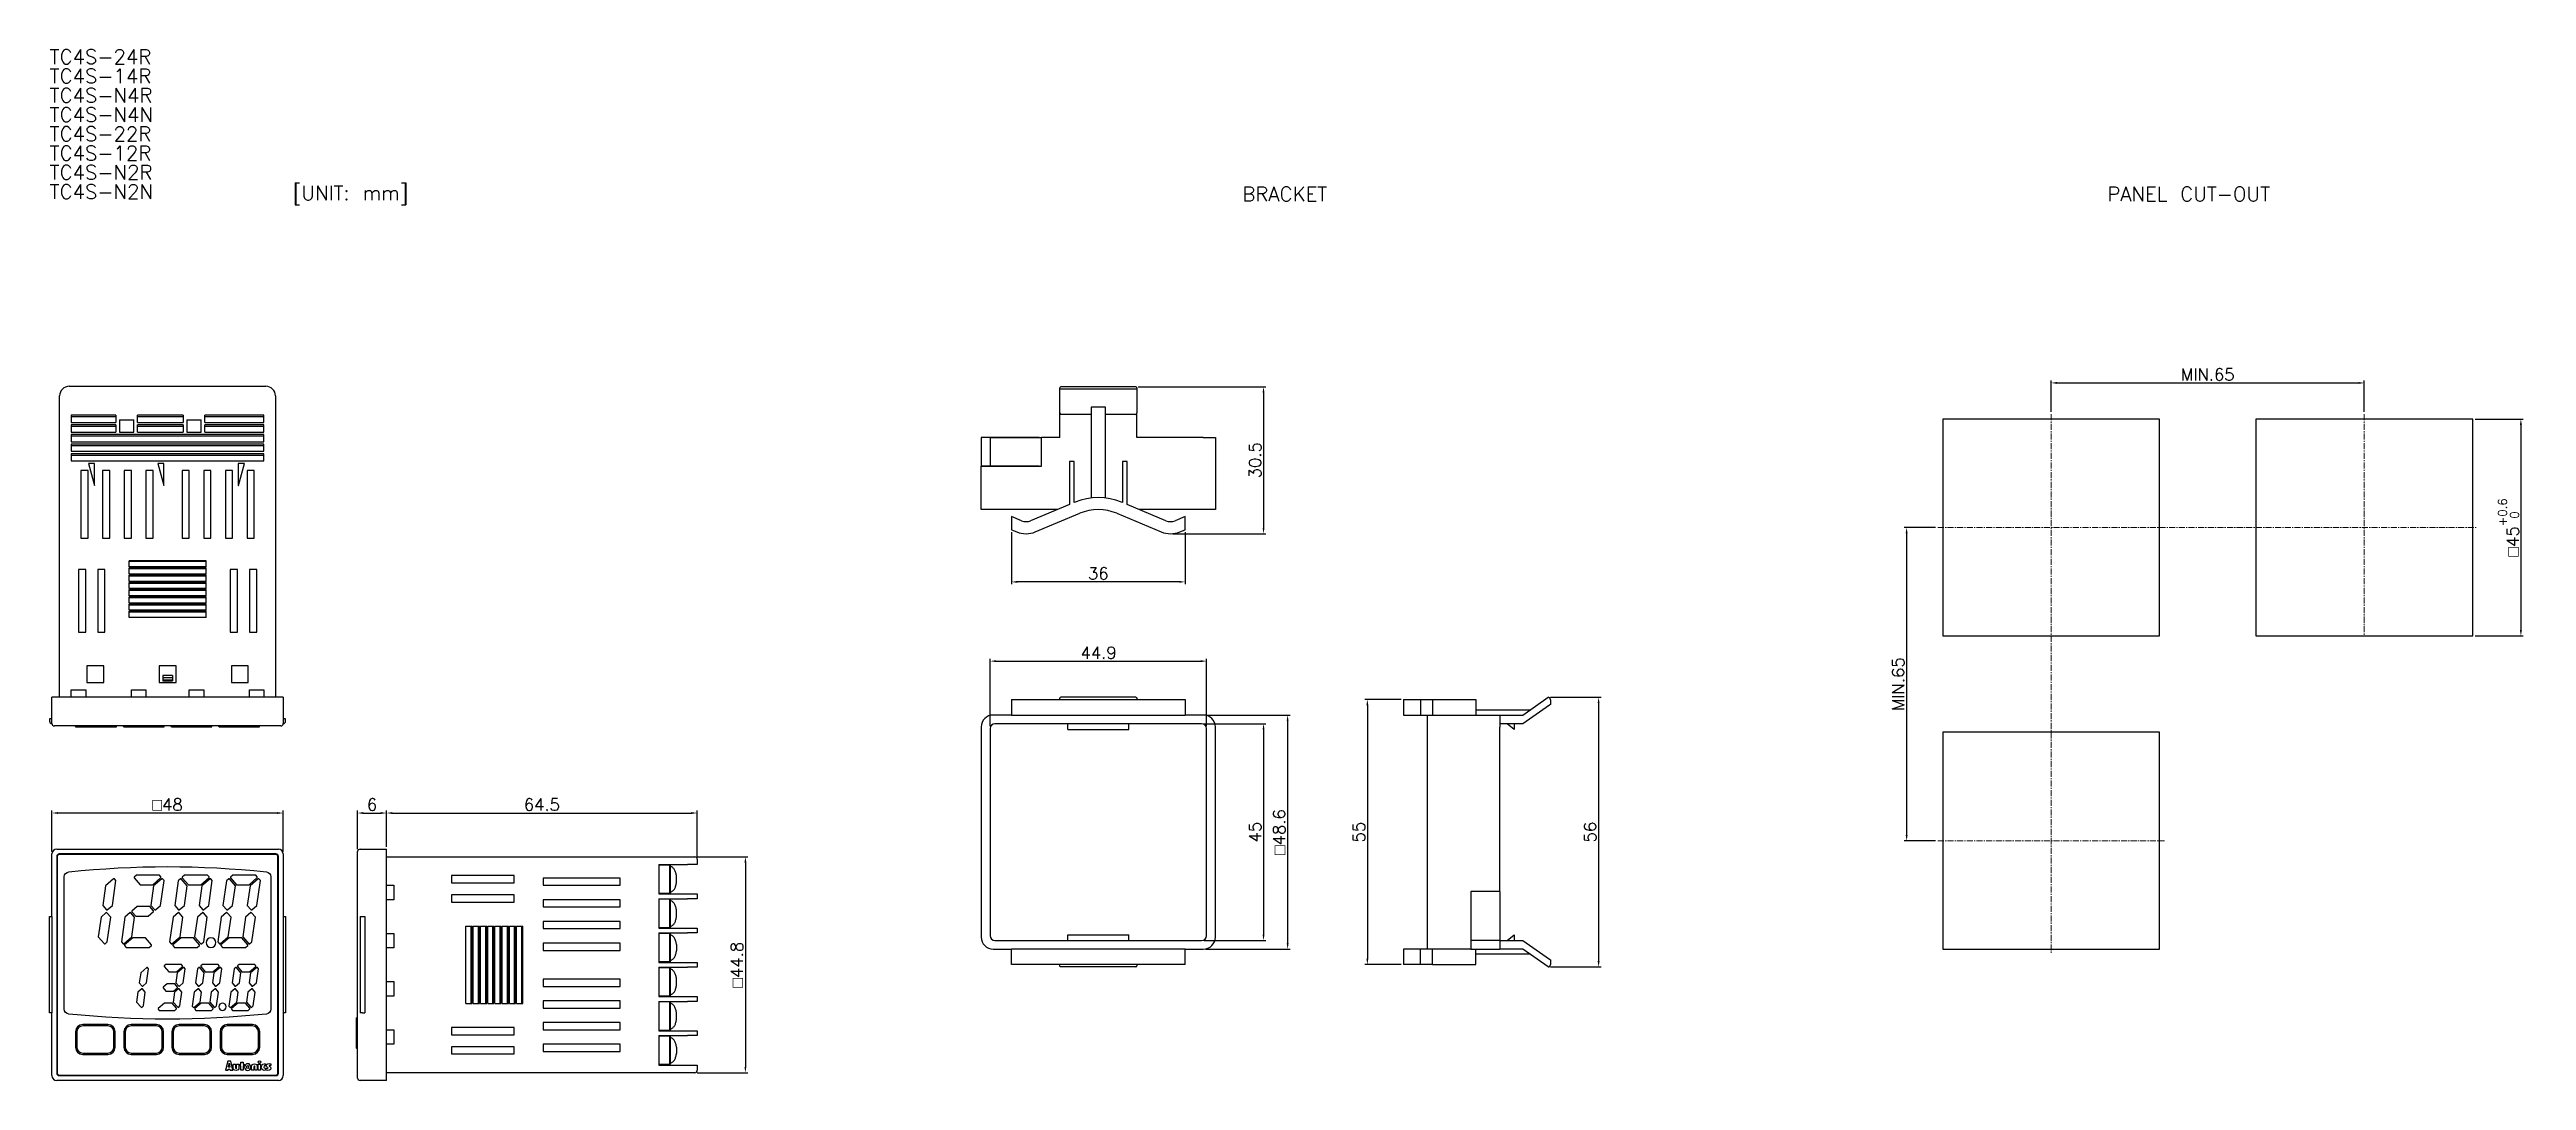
# Model space of a CAD drawing. Header units: millimetres. Extents: x 85 to 600, y -189 to 25.
import ezdxf

# ---------------------------------------------------------------- set-up
doc = ezdxf.new("R2010")
doc.units = ezdxf.units.MM
doc.linetypes.add('CENTER', pattern=[2, 1.25, -0.25, 0.25, -0.25])
doc.layers.get('Defpoints').update_dxf_attribs({"linetype": 'CONTINUOUS'})
doc.layers.add('Z_OM_CENTER', color=4, linetype='CENTER', lineweight=13)
doc.layers.add('Z_OM_OUTLINE', color=7, linetype='CONTINUOUS', lineweight=30)
doc.layers.add('Z_OM_DIM', color=3, linetype='CONTINUOUS')
doc.styles.get("Standard").update_dxf_attribs({"font": 'txt.shx'})
doc.dimstyles.new('AUTONICS 홈피2D SPEC$0', dxfattribs={"dimtxt": 2.5, "dimasz": 1.2, "dimexe": 0.5, "dimexo": 0.5, "dimgap": 0.5, "dimtad": 1, "dimlfac": 0.5, "dimdsep": 46, "dimtxsty": 'Standard', "dimcen": 0, "dimclrd": 256, "dimclre": 256, "dimclrt": 2, "dimazin": 2, "dimtp": 0.1, "dimtm": 0.1, "dimtfac": 0.71, "dimtmove": 0, "dimatfit": 3, "dimfxl": 1, "dimlwd": -1, "dimlwe": -1, "dimarcsym": 0})

msp = doc.modelspace()

# ---------------------------------------------------------------- texts
at = {"layer": 'Z_OM_DIM'}
for s, p in [('TC4S-24R', (85.4204, 22.3458)), ('TC4S-14R', (85.4204, 18.3458)), ('TC4S-N4R', (85.4204, 14.3458)), ('TC4S-N4N', (85.4204, 10.3458)), ('TC4S-22R', (85.4204, 6.3458)), ('TC4S-12R', (85.4204, 2.3458)), ('TC4S-N2R', (85.4204, -1.6542)), ('TC4S-N2N', (85.4204, -5.6542)), ('[UNIT: mm]', (135.8632, -5.9045)), ('BRACKET', (332.9826, -6.1349)), ('PANEL CUT-OUT', (512.5096, -6.1349))]:
    msp.add_text(s, height=3, dxfattribs=at).set_placement(p)

# ---------------------------------------------------------------- blocks, each defined once
blk = doc.blocks.new('*D26')
at = {"layer": 'Defpoints', "color": 0}
for p in [(85.89, -133.09), (85.89, -141.59), (133.89, -141.59)]:
    blk.add_point(p, dxfattribs=at)
at = {"layer": 'Z_OM_DIM'}
for p, q in [((85.89, -141.09), (85.89, -132.59)), ((132.69, -133.09), (87.09, -133.09)), ((133.89, -141.09), (133.89, -132.59))]:
    blk.add_line(p, q, dxfattribs=at)
for points in [[(87.09, -132.89), (87.09, -133.29), (85.89, -133.09)], [(132.69, -132.89), (132.69, -133.29), (133.89, -133.09)]]:
    blk.add_solid(points, dxfattribs=at)
at = {"layer": 'Z_OM_DIM', "color": 2, "insert": (109.89, -131.34), "char_height": 2.5, "attachment_point": 5}
blk.add_mtext('{\\Famgdt|c0;o}48', dxfattribs=at)
blk = doc.blocks.new('*D27')
at = {"layer": 'Defpoints', "color": 0}
for p in [(155.33, -133.09), (149.33, -141.09), (155.33, -140.59)]:
    blk.add_point(p, dxfattribs=at)
at = {"layer": 'Z_OM_DIM'}
for p, q in [((149.33, -140.59), (149.33, -132.59)), ((150.53, -133.09), (154.13, -133.09)), ((155.33, -140.09), (155.33, -132.59))]:
    blk.add_line(p, q, dxfattribs=at)
for points in [[(150.53, -132.89), (150.53, -133.29), (149.33, -133.09)], [(154.13, -132.89), (154.13, -133.29), (155.33, -133.09)]]:
    blk.add_solid(points, dxfattribs=at)
at = {"layer": 'Z_OM_DIM', "color": 2, "insert": (152.33, -131.34), "char_height": 2.5, "attachment_point": 5}
blk.add_mtext('6', dxfattribs=at)
blk = doc.blocks.new('*D28')
at = {"layer": 'Defpoints', "color": 0}
for p in [(219.83, -133.09), (155.33, -140.59), (219.83, -142.69)]:
    blk.add_point(p, dxfattribs=at)
at = {"layer": 'Z_OM_DIM'}
for p, q in [((155.33, -140.09), (155.33, -132.59)), ((156.53, -133.09), (218.63, -133.09)), ((219.83, -142.19), (219.83, -132.59))]:
    blk.add_line(p, q, dxfattribs=at)
for points in [[(156.53, -132.89), (156.53, -133.29), (155.33, -133.09)], [(218.63, -132.89), (218.63, -133.29), (219.83, -133.09)]]:
    blk.add_solid(points, dxfattribs=at)
at = {"layer": 'Z_OM_DIM', "color": 2, "insert": (187.58, -131.34), "char_height": 2.5, "attachment_point": 5}
blk.add_mtext('64.5', dxfattribs=at)
blk = doc.blocks.new('*D29')
at = {"layer": 'Defpoints', "color": 0}
for p in [(219.33, -142.19), (219.33, -186.99), (229.83, -186.99)]:
    blk.add_point(p, dxfattribs=at)
at = {"layer": 'Z_OM_DIM'}
for p, q in [((219.83, -142.19), (230.33, -142.19)), ((229.83, -143.39), (229.83, -185.79)), ((219.83, -186.99), (230.33, -186.99))]:
    blk.add_line(p, q, dxfattribs=at)
for points in [[(229.63, -143.39), (230.03, -143.39), (229.83, -142.19)], [(229.63, -185.79), (230.03, -185.79), (229.83, -186.99)]]:
    blk.add_solid(points, dxfattribs=at)
at = {"layer": 'Z_OM_DIM', "color": 2, "insert": (228.08, -164.59), "char_height": 2.5, "attachment_point": 5, "rotation": 90}
blk.add_mtext('{\\Famgdt|c0;o}44.8', dxfattribs=at)
blk = doc.blocks.new('*D30')
at = {"layer": 'Defpoints', "color": 0}
for p in [(565.87, -43.84), (500.87, -50.34), (565.87, -50.34)]:
    blk.add_point(p, dxfattribs=at)
at = {"layer": 'Z_OM_DIM'}
for p, q in [((500.87, -49.84), (500.87, -43.34)), ((502.07, -43.84), (564.67, -43.84)), ((565.87, -49.84), (565.87, -43.34))]:
    blk.add_line(p, q, dxfattribs=at)
for points in [[(502.07, -43.64), (502.07, -44.04), (500.87, -43.84)], [(564.67, -43.64), (564.67, -44.04), (565.87, -43.84)]]:
    blk.add_solid(points, dxfattribs=at)
at = {"layer": 'Z_OM_DIM', "color": 2, "insert": (533.37, -42.09), "char_height": 2.5, "attachment_point": 5}
blk.add_mtext('MIN.65', dxfattribs=at)
blk = doc.blocks.new('*D31')
at = {"layer": 'Defpoints', "color": 0}
for p in [(477.37, -73.84), (470.87, -138.84), (477.37, -138.84)]:
    blk.add_point(p, dxfattribs=at)
at = {"layer": 'Z_OM_DIM'}
for p, q in [((476.87, -73.84), (470.37, -73.84)), ((470.87, -75.04), (470.87, -137.64)), ((476.87, -138.84), (470.37, -138.84))]:
    blk.add_line(p, q, dxfattribs=at)
for points in [[(470.67, -75.04), (471.07, -75.04), (470.87, -73.84)], [(470.67, -137.64), (471.07, -137.64), (470.87, -138.84)]]:
    blk.add_solid(points, dxfattribs=at)
at = {"layer": 'Z_OM_DIM', "color": 2, "insert": (469.12, -106.34), "char_height": 2.5, "attachment_point": 5, "rotation": 90}
blk.add_mtext('MIN.65', dxfattribs=at)
blk = doc.blocks.new('*D32')
at = {"layer": 'Defpoints', "color": 0}
for p in [(588.37, -51.34), (588.37, -96.34), (598.37, -96.34)]:
    blk.add_point(p, dxfattribs=at)
at = {"layer": 'Z_OM_DIM'}
for p, q in [((588.87, -51.34), (598.87, -51.34)), ((598.37, -52.54), (598.37, -95.14)), ((588.87, -96.34), (598.87, -96.34))]:
    blk.add_line(p, q, dxfattribs=at)
for points in [[(598.17, -52.54), (598.57, -52.54), (598.37, -51.34)], [(598.17, -95.14), (598.57, -95.14), (598.37, -96.34)]]:
    blk.add_solid(points, dxfattribs=at)
at = {"layer": 'Z_OM_DIM', "color": 2, "insert": (595.8, -73.84), "char_height": 2.5, "attachment_point": 5, "rotation": 90}
blk.add_mtext('{\\Famgdt|c0;o}45{}{\\H0.71x;\\C3;\\S+0.6^  0;}', dxfattribs=at)
blk = doc.blocks.new('*D34')
at = {"layer": 'Defpoints', "color": 0}
for p in [(325.53, -101.57), (280.63, -115.55), (325.53, -115.55)]:
    blk.add_point(p, dxfattribs=at)
at = {"layer": 'Z_OM_DIM'}
for p, q in [((280.63, -115.05), (280.63, -101.07)), ((281.83, -101.57), (324.33, -101.57)), ((325.53, -115.05), (325.53, -101.07))]:
    blk.add_line(p, q, dxfattribs=at)
for points in [[(281.83, -101.37), (281.83, -101.77), (280.63, -101.57)], [(324.33, -101.37), (324.33, -101.77), (325.53, -101.57)]]:
    blk.add_solid(points, dxfattribs=at)
at = {"layer": 'Z_OM_DIM', "color": 2, "insert": (303.13, -99.82), "char_height": 2.5, "attachment_point": 5}
blk.add_mtext('44.9', dxfattribs=at)
blk = doc.blocks.new('*D35')
at = {"layer": 'Defpoints', "color": 0}
for p in [(324.53, -114.55), (324.53, -159.55), (337.38, -159.55)]:
    blk.add_point(p, dxfattribs=at)
at = {"layer": 'Z_OM_DIM'}
for p, q in [((325.03, -114.55), (337.88, -114.55)), ((337.38, -115.75), (337.38, -158.35)), ((325.03, -159.55), (337.88, -159.55))]:
    blk.add_line(p, q, dxfattribs=at)
for points in [[(337.18, -115.75), (337.58, -115.75), (337.38, -114.55)], [(337.18, -158.35), (337.58, -158.35), (337.38, -159.55)]]:
    blk.add_solid(points, dxfattribs=at)
at = {"layer": 'Z_OM_DIM', "color": 2, "insert": (335.63, -137.05), "char_height": 2.5, "attachment_point": 5, "rotation": 90}
blk.add_mtext('45', dxfattribs=at)
blk = doc.blocks.new('*D36')
at = {"layer": 'Defpoints', "color": 0}
for p in [(324.88, -112.75), (324.88, -161.35), (342.38, -161.35)]:
    blk.add_point(p, dxfattribs=at)
at = {"layer": 'Z_OM_DIM'}
for p, q in [((325.38, -112.75), (342.88, -112.75)), ((342.38, -113.95), (342.38, -160.15)), ((325.38, -161.35), (342.88, -161.35))]:
    blk.add_line(p, q, dxfattribs=at)
for points in [[(342.18, -113.95), (342.58, -113.95), (342.38, -112.75)], [(342.18, -160.15), (342.58, -160.15), (342.38, -161.35)]]:
    blk.add_solid(points, dxfattribs=at)
at = {"layer": 'Z_OM_DIM', "color": 2, "insert": (340.63, -137.05), "char_height": 2.5, "attachment_point": 5, "rotation": 90}
blk.add_mtext('{\\Famgdt|c0;o}48.6', dxfattribs=at)
blk = doc.blocks.new('*D43')
at = {"layer": 'Defpoints', "color": 0}
for p in [(310.88, -44.63), (318.08, -75.13), (337.38, -75.13)]:
    blk.add_point(p, dxfattribs=at)
at = {"layer": 'Z_OM_DIM'}
for p, q in [((311.38, -44.63), (337.88, -44.63)), ((337.38, -45.83), (337.38, -73.93)), ((318.58, -75.13), (337.88, -75.13))]:
    blk.add_line(p, q, dxfattribs=at)
for points in [[(337.18, -45.83), (337.58, -45.83), (337.38, -44.63)], [(337.18, -73.93), (337.58, -73.93), (337.38, -75.13)]]:
    blk.add_solid(points, dxfattribs=at)
at = {"layer": 'Z_OM_DIM', "color": 2, "insert": (335.63, -59.88), "char_height": 2.5, "attachment_point": 5, "rotation": 90}
blk.add_mtext('30.5', dxfattribs=at)
blk = doc.blocks.new('*D44')
at = {"layer": 'Defpoints', "color": 0}
for p in [(396.43, -109.07), (396.43, -165.03), (406.93, -165.03)]:
    blk.add_point(p, dxfattribs=at)
at = {"layer": 'Z_OM_DIM'}
for p, q in [((396.93, -109.07), (407.43, -109.07)), ((406.93, -110.27), (406.93, -163.83)), ((396.93, -165.03), (407.43, -165.03))]:
    blk.add_line(p, q, dxfattribs=at)
for points in [[(406.73, -110.27), (407.13, -110.27), (406.93, -109.07)], [(406.73, -163.83), (407.13, -163.83), (406.93, -165.03)]]:
    blk.add_solid(points, dxfattribs=at)
at = {"layer": 'Z_OM_DIM', "color": 2, "insert": (405.18, -137.05), "char_height": 2.5, "attachment_point": 5, "rotation": 90}
blk.add_mtext('56', dxfattribs=at)
blk = doc.blocks.new('*D45')
at = {"layer": 'Defpoints', "color": 0}
for p in [(285.08, -74.3), (321.08, -74.3), (285.08, -85.13)]:
    blk.add_point(p, dxfattribs=at)
at = {"layer": 'Z_OM_DIM'}
for p, q in [((285.08, -74.8), (285.08, -85.63)), ((321.08, -74.8), (321.08, -85.63)), ((319.88, -85.13), (286.28, -85.13))]:
    blk.add_line(p, q, dxfattribs=at)
for points in [[(286.28, -84.93), (286.28, -85.33), (285.08, -85.13)], [(319.88, -84.93), (319.88, -85.33), (321.08, -85.13)]]:
    blk.add_solid(points, dxfattribs=at)
at = {"layer": 'Z_OM_DIM', "color": 2, "insert": (303.08, -83.38), "char_height": 2.5, "attachment_point": 5}
blk.add_mtext('36', dxfattribs=at)
blk = doc.blocks.new('*D47')
at = {"layer": 'Defpoints', "color": 0}
for p in [(366.43, -109.55), (358.93, -164.55), (366.43, -164.55)]:
    blk.add_point(p, dxfattribs=at)
at = {"layer": 'Z_OM_DIM'}
for p, q in [((365.93, -109.55), (358.43, -109.55)), ((358.93, -110.75), (358.93, -163.35)), ((365.93, -164.55), (358.43, -164.55))]:
    blk.add_line(p, q, dxfattribs=at)
for points in [[(358.73, -110.75), (359.13, -110.75), (358.93, -109.55)], [(358.73, -163.35), (359.13, -163.35), (358.93, -164.55)]]:
    blk.add_solid(points, dxfattribs=at)
at = {"layer": 'Z_OM_DIM', "color": 2, "insert": (357.18, -137.05), "char_height": 2.5, "attachment_point": 5, "rotation": 90}
blk.add_mtext('55', dxfattribs=at)

# ---------------------------------------------------------------- dimensions: what is measured, and where the dimension line sits
at = {"layer": 'Z_OM_DIM'}
for base, p1, p2, text, override, picture, middle in [((565.8682, -43.8433), (500.8682, -50.3433), (565.8682, -50.3433), 'MIN.<>', {"dimdec": 3, "dimlfac": 1, "dimpost": '', "dimtdec": 3}, '*D30', (533.3682, -43.8433)), ((85.8894, -133.0889), (133.8894, -141.5889), (85.8894, -141.5889), '{\\Famgdt|c0;o}<>', {"dimdec": 3, "dimlfac": 1, "dimtdec": 3}, '*D26', (109.8894, -133.0889))]:
    dim = msp.add_linear_dim(base=base, p1=p1, p2=p2, text=text, dimstyle='AUTONICS 홈피2D SPEC$0', override=override, dxfattribs=at)
    dim.commit()
    dim.dimension.update_dxf_attribs({"geometry": picture, "text_midpoint": middle, "dimtype": 160})
for base, p1, p2, angle, override, picture, middle in [((337.3781, -75.1288), (310.8781, -44.6288), (318.0781, -75.1288), 90, {"dimdec": 3, "dimlfac": 1, "dimtp": 0.6, "dimtm": 0, "dimtdec": 3}, '*D43', (337.3781, -59.8788)), ((325.5281, -101.5692), (280.6281, -115.5502), (325.5281, -115.5502), 180, {"dimdec": 3, "dimlfac": 1, "dimtp": 0.6, "dimtm": 0, "dimtdec": 3}, '*D34', (303.1281, -101.5692)), ((406.926, -165.03), (396.4259, -109.0703), (396.4259, -165.03), 90, {"dimdec": 1, "dimlfac": 1, "dimtp": 0.6, "dimtm": 0, "dimtdec": 3}, '*D44', (406.926, -137.0502)), ((337.3781, -159.5502), (324.5281, -114.5502), (324.5281, -159.5502), 90, {"dimdec": 3, "dimlfac": 1, "dimtp": 0.6, "dimtm": 0, "dimtdec": 3, "dimtmove": 0}, '*D35', (337.3781, -137.0502))]:
    dim = msp.add_linear_dim(base=base, p1=p1, p2=p2, angle=angle, dimstyle='AUTONICS 홈피2D SPEC$0', override=override, dxfattribs=at)
    dim.commit()
    dim.dimension.update_dxf_attribs({"geometry": picture, "text_midpoint": middle, "dimtype": 160})
for base, p1, p2, text, override, picture, middle in [((598.3682, -96.3433), (588.3682, -51.3433), (588.3682, -96.3433), '{\\Famgdt|c0;o}<>{}{\\H0.71x;\\C3;\\S+0.6^  0;}', {"dimdec": 3, "dimlfac": 1, "dimtp": 0.6, "dimtm": 0, "dimtdec": 3}, '*D32', (598.3682, -73.8433)), ((470.8682, -138.8433), (477.3682, -73.8433), (477.3682, -138.8433), 'MIN.<>', {"dimdec": 3, "dimlfac": 1, "dimpost": '', "dimtdec": 3}, '*D31', (470.8682, -106.3433)), ((342.3781, -161.3502), (324.8781, -112.7501), (324.8781, -161.3502), '{\\Famgdt|c0;o}<>', {"dimdec": 3, "dimlfac": 1, "dimpost": '', "dimtp": 0.6, "dimtm": 0, "dimtdec": 3, "dimtmove": 0}, '*D36', (342.3781, -137.0502)), ((229.8323, -186.9889), (219.3323, -142.1889), (219.3323, -186.9889), '{\\Famgdt|c0;o}<>', {"dimdec": 3, "dimlfac": 1, "dimtdec": 3}, '*D29', (229.8323, -164.5889))]:
    dim = msp.add_linear_dim(base=base, p1=p1, p2=p2, angle=90, text=text, dimstyle='AUTONICS 홈피2D SPEC$0', override=override, dxfattribs=at)
    dim.commit()
    dim.dimension.update_dxf_attribs({"geometry": picture, "text_midpoint": middle, "dimtype": 160})
for base, p1, p2, override, picture, middle in [((285.0781, -85.1288), (321.0781, -74.2955), (285.0781, -74.2955), {"dimdec": 1, "dimlfac": 1, "dimtp": 0.6, "dimtm": 0, "dimtdec": 3}, '*D45', (303.0781, -85.1288)), ((219.8323, -133.0889), (155.3323, -140.5889), (219.8323, -142.6889), {"dimdec": 3, "dimlfac": 1, "dimtdec": 3, "dimtmove": 0}, '*D28', (187.5823, -133.0889))]:
    dim = msp.add_linear_dim(base=base, p1=p1, p2=p2, dimstyle='AUTONICS 홈피2D SPEC$0', override=override, dxfattribs=at)
    dim.commit()
    dim.dimension.update_dxf_attribs({"geometry": picture, "text_midpoint": middle, "dimtype": 160})
dim = msp.add_linear_dim(base=(358.926, -164.5502), p1=(366.426, -109.5502), p2=(366.426, -164.5502), angle=90, dimstyle='AUTONICS 홈피2D SPEC$0', override={"dimdec": 1, "dimlfac": 1, "dimtp": 0.6, "dimtm": 0, "dimtdec": 3}, dxfattribs=at)
dim.commit()
dim.dimension.update_dxf_attribs({"geometry": '*D47', "text_midpoint": (357.176, -137.0502)})
dim = msp.add_linear_dim(base=(155.3323, -133.0889), p1=(149.3323, -141.0889), p2=(155.3323, -140.5889), dimstyle='AUTONICS 홈피2D SPEC$0', override={"dimdec": 3, "dimlfac": 1, "dimtdec": 3}, dxfattribs=at)
dim.commit()
dim.dimension.update_dxf_attribs({"geometry": '*D27', "text_midpoint": (152.3323, -131.3389)})

# ---------------------------------------------------------------- linework, layer by layer
at = {"layer": 'Z_OM_CENTER'}
for p, q in [((500.8682, -50.3433), (500.8682, -162.3433)), ((565.8682, -50.3433), (565.8682, -96.3433)), ((477.3682, -73.8433), (589.3682, -73.8433)), ((477.3682, -138.8433), (524.3682, -138.8433))]:
    msp.add_line(p, q, dxfattribs=at)
at = {"layer": 'Z_OM_OUTLINE'}
for p, q in [((89.4894, -44.5288), (130.2894, -44.5288)), ((295.0781, -45.0732), (295.0781, -44.8288)), ((295.0781, -50.0356), (295.0781, -45.0732)), ((311.0781, -45.1289), (295.0781, -45.1289)), ((310.8781, -44.6288), (295.2781, -44.6288)), ((311.0781, -44.8288), (311.0781, -45.0732)), ((311.0781, -45.0732), (311.0781, -50.0356)), ((87.4894, -109.0288), (87.4894, -46.5288)), ((99.1394, -50.5288), (89.8894, -50.5288)), ((89.8894, -50.5288), (89.8894, -52.0288)), ((89.8894, -50.8288), (99.1394, -50.8288)), ((99.1394, -50.5288), (99.1394, -52.0288)), ((113.1394, -50.5288), (103.6394, -50.5288)), ((103.6394, -52.0288), (103.6394, -50.5288)), ((103.6394, -50.8288), (113.1394, -50.8288)), ((113.1394, -50.5288), (113.1394, -52.0288)), ((129.8894, -50.5288), (117.6394, -50.5288)), ((117.6394, -52.0288), (117.6394, -50.5288)), ((117.6394, -50.8288), (129.8894, -50.8288)), ((129.8894, -52.0288), (129.8894, -50.5288)), ((132.2894, -46.5288), (132.2894, -109.0288)), ((295.0781, -55.1288), (295.0781, -50.0356)), ((301.5781, -50.3842), (295.2781, -50.3842)), ((304.5781, -48.8847), (301.5781, -48.8847)), ((301.5781, -48.8847), (301.5781, -67.7191)), ((304.5781, -67.7191), (304.5781, -48.8847)), ((310.8781, -50.3842), (304.5781, -50.3842)), ((311.0781, -55.1288), (311.0781, -50.0356)), ((478.3682, -51.3433), (478.3682, -96.3433)), ((523.3682, -51.3433), (478.3682, -51.3433)), ((523.3682, -96.3433), (523.3682, -51.3433)), ((543.3682, -51.3433), (543.3682, -96.3433)), ((588.3682, -51.3433), (543.3682, -51.3433)), ((588.3682, -96.3433), (588.3682, -51.3433)), ((89.8894, -52.0288), (99.1394, -52.0288)), ((89.8894, -52.5288), (89.8894, -54.0288)), ((99.1394, -52.5288), (89.8894, -52.5288)), ((89.8894, -52.8288), (99.1394, -52.8288)), ((89.8894, -54.0288), (99.1394, -54.0288)), ((89.8894, -54.5288), (89.8894, -56.0288)), ((129.8894, -54.5288), (89.8894, -54.5288)), ((89.8894, -54.8288), (129.8894, -54.8288)), ((89.8894, -56.0288), (129.8894, -56.0288)), ((89.8894, -56.5288), (89.8894, -58.0288)), ((129.8894, -56.5288), (89.8894, -56.5288)), ((99.1394, -52.5288), (99.1394, -54.0288)), ((99.8894, -51.5288), (102.8894, -51.5288)), ((99.8894, -51.5288), (99.8894, -54.0288)), ((99.8894, -54.0288), (102.8894, -54.0288)), ((102.8894, -54.0288), (102.8894, -51.5288)), ((103.6394, -52.0288), (113.1394, -52.0288)), ((103.6394, -54.0288), (103.6394, -52.5288)), ((113.1394, -52.5288), (103.6394, -52.5288)), ((103.6394, -52.8288), (113.1394, -52.8288)), ((103.6394, -54.0288), (113.1394, -54.0288)), ((113.1394, -52.5288), (113.1394, -54.0288)), ((113.8894, -51.5288), (116.8894, -51.5288)), ((113.8894, -51.5288), (113.8894, -54.0288)), ((113.8894, -54.0288), (116.8894, -54.0288)), ((116.8894, -54.0288), (116.8894, -51.5288)), ((117.6394, -52.0288), (129.8894, -52.0288)), ((129.8894, -52.5288), (117.6394, -52.5288)), ((117.6394, -54.0288), (117.6394, -52.5288)), ((117.6394, -52.8288), (129.8894, -52.8288)), ((117.6394, -54.0288), (129.8894, -54.0288)), ((129.8894, -54.0288), (129.8894, -52.5288)), ((129.8894, -56.0288), (129.8894, -54.5288)), ((129.8894, -58.0288), (129.8894, -56.5288)), ((290.7781, -55.1288), (278.7781, -55.1288)), ((278.7781, -55.1288), (278.7781, -61.1288)), ((280.6281, -55.1288), (278.7781, -55.1288)), ((278.7781, -55.1288), (278.7781, -61.1288)), ((280.6281, -55.1288), (280.6281, -61.1288)), ((280.6281, -55.1288), (281.6281, -55.1288)), ((281.6281, -55.1288), (291.2781, -55.1288)), ((291.2781, -61.1288), (291.2781, -55.1288)), ((295.0781, -55.1288), (291.2781, -55.1288)), ((324.8781, -55.1288), (311.0781, -55.1288)), ((324.8781, -55.1288), (327.3781, -55.1288)), ((327.3781, -55.1288), (327.3781, -70.1288)), ((89.8894, -56.8288), (129.8894, -56.8288)), ((89.8894, -58.0288), (129.8894, -58.0288)), ((89.8894, -58.5288), (89.8894, -60.0288)), ((129.8894, -58.5288), (89.8894, -58.5288)), ((89.8894, -58.8288), (129.8894, -58.8288)), ((89.8894, -60.0288), (129.8894, -60.0288)), ((93.4536, -60.5288), (94.6935, -65.1565)), ((94.6935, -60.5288), (93.4536, -60.5288)), ((94.6935, -65.1565), (94.6935, -60.5288)), ((107.8994, -60.5288), (109.1394, -65.1565)), ((109.1394, -60.5288), (107.8994, -60.5288)), ((109.1394, -65.1565), (109.1394, -60.5288)), ((125.8698, -60.5288), (124.5494, -60.5288)), ((124.5494, -60.5288), (124.5494, -65.1288)), ((124.6373, -65.1288), (125.8698, -60.5288)), ((129.8894, -60.0288), (129.8894, -58.5288)), ((290.7781, -61.1288), (278.7781, -61.1288)), ((278.7781, -70.1288), (278.7781, -61.1288)), ((278.7781, -61.1288), (281.2781, -61.1288)), ((281.2781, -61.1288), (291.2781, -61.1288)), ((297.0781, -60.1288), (297.0781, -69.0871)), ((298.0781, -60.1288), (297.0781, -60.1288)), ((298.0781, -68.6705), (298.0781, -60.1288)), ((309.0781, -60.1288), (308.0781, -60.1288)), ((308.0781, -60.1288), (308.0781, -68.6705)), ((309.0781, -69.0871), (309.0781, -60.1288)), ((91.8894, -62.0288), (91.8894, -76.0288)), ((93.3894, -62.0288), (91.8894, -62.0288)), ((93.3894, -76.0288), (93.3894, -62.0288)), ((96.3894, -62.0288), (96.3894, -76.0288)), ((97.8894, -62.0288), (96.3894, -62.0288)), ((97.8894, -76.0288), (97.8894, -62.0288)), ((100.8894, -62.0288), (100.8894, -76.0288)), ((102.3894, -62.0288), (100.8894, -62.0288)), ((102.3894, -76.0288), (102.3894, -62.0288)), ((105.3894, -62.0288), (105.3894, -76.0288)), ((106.8894, -62.0288), (105.3894, -62.0288)), ((106.8894, -76.0288), (106.8894, -62.0288)), ((114.3894, -62.0288), (112.8894, -62.0288)), ((112.8894, -62.0288), (112.8894, -76.0288)), ((114.3894, -76.0288), (114.3894, -62.0288)), ((118.8894, -62.0288), (117.3894, -62.0288)), ((117.3894, -62.0288), (117.3894, -76.0288)), ((118.8894, -76.0288), (118.8894, -62.0288)), ((123.3894, -62.0288), (121.8894, -62.0288)), ((121.8894, -62.0288), (121.8894, -76.0288)), ((123.3894, -76.0288), (123.3894, -62.0288)), ((124.5494, -65.1288), (124.6373, -65.1288)), ((127.8894, -62.0288), (126.3894, -62.0288)), ((126.3894, -62.0288), (126.3894, -76.0288)), ((127.8894, -76.0288), (127.8894, -62.0288)), ((281.2781, -70.1288), (278.7781, -70.1288)), ((294.5781, -70.1288), (281.2781, -70.1288)), ((285.0781, -71.5871), (285.0781, -74.2955)), ((287.1165, -72.4365), (285.0781, -71.5871)), ((297.0781, -69.0871), (289.0396, -72.4365)), ((290.0012, -74.7442), (299.2319, -70.898)), ((298.2704, -68.5904), (298.0781, -68.6705)), ((306.9242, -70.898), (316.155, -74.7442)), ((308.0781, -68.6705), (307.8858, -68.5904)), ((317.1165, -72.4365), (309.0781, -69.0871)), ((324.8781, -70.1288), (311.5781, -70.1288)), ((321.0781, -71.5871), (319.0396, -72.4365)), ((321.0781, -74.2955), (321.0781, -71.5871)), ((327.3781, -70.1288), (324.8781, -70.1288)), ((91.8894, -76.0288), (93.3894, -76.0288)), ((96.3894, -76.0288), (97.8894, -76.0288)), ((100.8894, -76.0288), (102.3894, -76.0288)), ((105.3894, -76.0288), (106.8894, -76.0288)), ((112.8894, -76.0288), (114.3894, -76.0288)), ((117.3894, -76.0288), (118.8894, -76.0288)), ((121.8894, -76.0288), (123.3894, -76.0288)), ((126.3894, -76.0288), (127.8894, -76.0288)), ((285.0781, -74.2955), (286.155, -74.7442)), ((320.0012, -74.7442), (321.0781, -74.2955)), ((117.8894, -80.7288), (101.8894, -80.7288)), ((101.8894, -82.0288), (101.8894, -80.7288)), ((117.8894, -80.9288), (101.8894, -80.9288)), ((117.8894, -82.0288), (101.8894, -82.0288)), ((117.8894, -82.2288), (101.8894, -82.2288)), ((101.8894, -83.5288), (101.8894, -82.2288)), ((117.8894, -82.0288), (117.8894, -80.7288)), ((117.8894, -83.5288), (117.8894, -82.2288)), ((91.3894, -82.5288), (91.3894, -95.5288)), ((92.8894, -82.5288), (91.3894, -82.5288)), ((92.8894, -95.5288), (92.8894, -82.5288)), ((95.3894, -82.5288), (95.3894, -95.5288)), ((96.8894, -82.5288), (95.3894, -82.5288)), ((96.8894, -95.5288), (96.8894, -82.5288)), ((117.8894, -82.4288), (101.8894, -82.4288)), ((117.8894, -83.5288), (101.8894, -83.5288)), ((117.8894, -83.7288), (101.8894, -83.7288)), ((101.8894, -85.0288), (101.8894, -83.7288)), ((117.8894, -83.9288), (101.8894, -83.9288)), ((117.8894, -85.0288), (101.8894, -85.0288)), ((117.8894, -85.2288), (101.8894, -85.2288)), ((101.8894, -86.5288), (101.8894, -85.2288)), ((117.8894, -85.4288), (101.8894, -85.4288)), ((117.8894, -86.5288), (101.8894, -86.5288)), ((117.8894, -86.7288), (101.8894, -86.7288)), ((101.8894, -88.0288), (101.8894, -86.7288)), ((117.8894, -86.9288), (101.8894, -86.9288)), ((117.8894, -85.0288), (117.8894, -83.7288)), ((117.8894, -86.5288), (117.8894, -85.2288)), ((117.8894, -88.0288), (117.8894, -86.7288)), ((122.8894, -82.5288), (122.8894, -95.5288)), ((124.3894, -82.5288), (122.8894, -82.5288)), ((124.3894, -95.5288), (124.3894, -82.5288)), ((126.8894, -82.5288), (126.8894, -95.5288)), ((128.3894, -82.5288), (126.8894, -82.5288)), ((128.3894, -95.5288), (128.3894, -82.5288)), ((117.8894, -88.0288), (101.8894, -88.0288)), ((117.8894, -88.2288), (101.8894, -88.2288)), ((101.8894, -89.5288), (101.8894, -88.2288)), ((117.8894, -88.4288), (101.8894, -88.4288)), ((117.8894, -89.5288), (101.8894, -89.5288)), ((117.8894, -89.7288), (101.8894, -89.7288)), ((101.8894, -91.0288), (101.8894, -89.7288)), ((117.8894, -89.9288), (101.8894, -89.9288)), ((117.8894, -91.0288), (101.8894, -91.0288)), ((117.8894, -91.2288), (101.8894, -91.2288)), ((101.8894, -92.5288), (101.8894, -91.2288)), ((117.8894, -91.4288), (101.8894, -91.4288)), ((117.8894, -92.5288), (101.8894, -92.5288)), ((117.8894, -89.5288), (117.8894, -88.2288)), ((117.8894, -91.0288), (117.8894, -89.7288)), ((117.8894, -92.5288), (117.8894, -91.2288)), ((91.3894, -95.5288), (92.8894, -95.5288)), ((95.3894, -95.5288), (96.8894, -95.5288)), ((122.8894, -95.5288), (124.3894, -95.5288)), ((126.8894, -95.5288), (128.3894, -95.5288)), ((478.3682, -96.3433), (523.3682, -96.3433)), ((543.3682, -96.3433), (588.3682, -96.3433)), ((93.1394, -102.5288), (93.1394, -106.0288)), ((96.6394, -102.5288), (93.1394, -102.5288)), ((96.6394, -106.0288), (96.6394, -102.5288)), ((111.6394, -102.5288), (108.1394, -102.5288)), ((108.1394, -102.5288), (108.1394, -106.0288)), ((111.6394, -106.0288), (111.6394, -102.5288)), ((126.6394, -102.5288), (123.1394, -102.5288)), ((123.1394, -102.5288), (123.1394, -106.0288)), ((126.6394, -106.0288), (126.6394, -102.5288)), ((89.8894, -107.5288), (92.8894, -107.5288)), ((89.8894, -109.0288), (89.8894, -107.5288)), ((92.8894, -107.5288), (92.8894, -109.0288)), ((93.1394, -106.0288), (96.6394, -106.0288)), ((102.3894, -107.5288), (105.3894, -107.5288)), ((102.3894, -109.0288), (102.3894, -107.5288)), ((105.3894, -107.5288), (105.3894, -109.0288)), ((108.1394, -106.0288), (111.6394, -106.0288)), ((108.8894, -104.5288), (108.8894, -105.0288)), ((110.8894, -104.5288), (108.8894, -104.5288)), ((110.8894, -105.0288), (108.8894, -105.0288)), ((108.8894, -105.0288), (108.8894, -105.5288)), ((110.8894, -105.5288), (108.8894, -105.5288)), ((108.8894, -105.5288), (108.8894, -105.6538)), ((108.8894, -105.6538), (110.8894, -105.6538)), ((110.8894, -104.5288), (110.8894, -105.0288)), ((110.8894, -105.0288), (110.8894, -105.5288)), ((110.8894, -105.5288), (110.8894, -105.6538)), ((114.3894, -107.5288), (117.3894, -107.5288)), ((114.3894, -109.0288), (114.3894, -107.5288)), ((117.3894, -107.5288), (117.3894, -109.0288)), ((123.1394, -106.0288), (126.6394, -106.0288)), ((126.8894, -107.5288), (129.8894, -107.5288)), ((126.8894, -109.0288), (126.8894, -107.5288)), ((129.8894, -107.5288), (129.8894, -109.0288)), ((85.8894, -114.5288), (85.8894, -109.0288)), ((86.8894, -109.0288), (85.8894, -109.0288)), ((132.8894, -109.0288), (86.8894, -109.0288)), ((133.8894, -109.0288), (132.8894, -109.0288)), ((133.8894, -109.0288), (133.8894, -114.5288)), ((285.0781, -112.7502), (281.2781, -112.7502)), ((285.0781, -109.5502), (285.0781, -112.7502)), ((285.0781, -109.5502), (286.155, -109.5502)), ((285.0781, -112.7502), (286.155, -112.7502)), ((286.155, -109.5502), (290.0012, -109.5502)), ((286.155, -112.7502), (290.0012, -112.7502)), ((290.0012, -109.5502), (299.2319, -109.5502)), ((290.0012, -112.7502), (299.2319, -112.7502)), ((295.0781, -109.5502), (295.0781, -109.2755)), ((310.8781, -109.0703), (295.2781, -109.0703)), ((299.2319, -109.5502), (306.9242, -109.5502)), ((299.2319, -112.7502), (303.0781, -112.7502)), ((303.0781, -112.7502), (306.9242, -112.7502)), ((306.9242, -109.5502), (316.155, -109.5502)), ((306.9242, -112.7502), (316.155, -112.7502)), ((311.0781, -109.2755), (311.0781, -109.5502)), ((316.155, -109.5502), (320.0012, -109.5502)), ((316.155, -112.7502), (320.0012, -112.7502)), ((320.0012, -109.5502), (321.0781, -109.5502)), ((320.0012, -112.7502), (321.0781, -112.7502)), ((321.0781, -109.5502), (321.0781, -112.7502)), ((324.8781, -112.7502), (321.0781, -112.7502)), ((366.426, -109.5502), (366.426, -112.7502)), ((366.426, -109.5502), (366.8106, -109.5502)), ((366.426, -112.7502), (366.8106, -112.7502)), ((366.8106, -109.5502), (367.2593, -109.5502)), ((366.8106, -112.7502), (367.2593, -112.7502)), ((367.2593, -109.5502), (369.9676, -109.5502)), ((367.2593, -112.7502), (369.9676, -112.7502)), ((369.9676, -109.5502), (369.9676, -112.7502)), ((369.9676, -109.5502), (372.4676, -109.5502)), ((369.9676, -112.7502), (371.426, -112.7502)), ((371.426, -112.7502), (386.426, -112.7502)), ((371.426, -115.2502), (371.426, -112.7502)), ((372.4676, -109.5502), (372.4676, -112.7502)), ((372.4676, -109.5502), (381.426, -109.5502)), ((381.426, -109.5502), (381.426, -112.7502)), ((381.426, -111.7002), (392.6701, -111.7002)), ((386.426, -112.7502), (386.426, -115.2502)), ((386.426, -112.7502), (391.1705, -112.7502)), ((391.1705, -112.7502), (396.4259, -109.0703)), ((396.726, -110.6914), (391.215, -114.5502)), ((396.926, -110.5513), (396.726, -110.6914)), ((396.926, -109.5703), (396.926, -110.5513)), ((85.8894, -113.5288), (85.3894, -113.5288)), ((85.3894, -113.5288), (85.3894, -114.0288)), ((86.8894, -115.0288), (86.3894, -115.0288)), ((132.8894, -115.0288), (86.8894, -115.0288)), ((90.8856, -115.2788), (90.7412, -115.0288)), ((97.9844, -115.2788), (92.0969, -115.2788)), ((99.1957, -115.2788), (99.3401, -115.0288)), ((100.7873, -115.2788), (100.643, -115.0288)), ((107.8861, -115.2788), (101.9986, -115.2788)), ((109.0974, -115.2788), (109.2418, -115.0288)), ((110.6887, -115.2788), (110.5443, -115.0288)), ((117.7875, -115.2788), (111.9, -115.2788)), ((118.9988, -115.2788), (119.1432, -115.0288)), ((120.5902, -115.2788), (120.4459, -115.0288)), ((127.689, -115.2788), (121.8015, -115.2788)), ((128.9004, -115.2788), (129.0447, -115.0288)), ((133.3894, -115.0288), (132.8894, -115.0288)), ((134.3894, -113.5288), (133.8894, -113.5288)), ((134.3894, -114.0288), (134.3894, -113.5288)), ((278.7781, -115.2502), (278.7781, -158.8502)), ((280.6281, -115.5502), (280.6281, -158.5502)), ((324.5281, -114.5502), (281.6281, -114.5502)), ((296.7281, -115.7502), (296.7281, -114.5502)), ((296.7281, -115.7502), (309.4281, -115.7502)), ((309.4281, -115.7502), (309.4281, -114.5502)), ((325.5281, -158.5502), (325.5281, -115.5502)), ((327.3781, -158.8502), (327.3781, -115.2502)), ((371.426, -158.8502), (371.426, -115.2502)), ((391.215, -114.5502), (386.426, -114.5502)), ((386.426, -149.3502), (386.426, -115.2502)), ((389.426, -115.7502), (387.926, -114.5502)), ((389.426, -114.5502), (389.426, -115.7502)), ((478.3682, -116.3433), (478.3682, -161.3433)), ((523.3682, -116.3433), (478.3682, -116.3433)), ((523.3682, -161.3433), (523.3682, -116.3433)), ((85.8894, -154.5889), (85.8894, -141.5889)), ((86.8894, -140.5889), (132.8894, -140.5889)), ((86.8894, -142.0889), (86.8894, -187.0889)), ((86.9894, -142.0889), (86.9894, -187.0889)), ((132.3894, -141.5889), (87.3894, -141.5889)), ((132.3894, -141.6889), (87.3894, -141.6889)), ((132.7894, -187.0889), (132.7894, -142.0889)), ((132.8894, -187.0889), (132.8894, -142.0889)), ((133.8894, -141.5889), (133.8894, -154.5889)), ((149.3323, -141.5889), (149.3323, -141.0889)), ((149.3323, -187.5889), (149.3323, -141.5889)), ((149.8323, -140.5889), (155.3323, -140.5889)), ((155.3323, -141.5889), (155.3323, -140.5889)), ((155.3323, -187.5889), (155.3323, -141.5889)), ((155.3323, -142.1889), (217.8323, -142.1889)), ((211.8323, -143.7889), (211.8323, -149.8889)), ((211.8323, -143.7889), (217.8323, -143.7889)), ((213.7469, -143.8889), (211.8323, -143.8889)), ((214.1469, -143.8889), (213.7469, -143.8889)), ((214.1469, -149.7889), (214.1469, -143.8889)), ((214.1469, -143.9389), (214.2754, -143.9389)), ((214.2754, -149.7389), (214.2754, -143.9389)), ((217.8323, -142.1889), (219.3323, -142.1889)), ((219.8323, -143.7889), (217.8323, -143.7889)), ((219.8323, -142.6889), (219.8323, -143.7889)), ((96.9958, -148.2127), (96.4226, -152.2897)), ((98.7005, -146.7307), (96.9958, -148.2127)), ((98.4469, -152.2604), (99.1697, -147.1172)), ((98.8417, -146.7403), (98.7005, -146.7307)), ((99.1697, -147.1172), (98.8417, -146.7403)), ((112.0998, -147.1372), (111.3757, -152.2897)), ((112.5732, -146.7255), (112.0998, -147.1372)), ((112.7144, -146.7355), (112.5732, -146.7255)), ((113.9726, -148.1831), (112.7144, -146.7355)), ((112.9508, -146.3972), (112.9404, -146.5384)), ((112.9404, -146.5384), (114.1993, -147.986)), ((113.4241, -145.9858), (112.9508, -146.3972)), ((113.3993, -152.2604), (113.9726, -148.1831)), ((118.1887, -145.9858), (113.4241, -145.9858)), ((114.1993, -147.986), (116.8017, -147.986)), ((116.9981, -148.2127), (116.4255, -152.2897)), ((116.8017, -147.986), (118.5063, -146.504)), ((118.7034, -146.7307), (116.9981, -148.2127)), ((118.5167, -146.3627), (118.1887, -145.9858)), ((118.4491, -152.2604), (119.1719, -147.1172)), ((118.5063, -146.504), (118.5167, -146.3627)), ((118.8446, -146.7403), (118.7034, -146.7307)), ((119.1719, -147.1172), (118.8446, -146.7403)), ((122.1009, -147.1372), (121.3768, -152.2897)), ((122.5743, -146.7255), (122.1009, -147.1372)), ((122.7155, -146.7355), (122.5743, -146.7255)), ((123.9737, -148.1831), (122.7155, -146.7355)), ((122.9519, -146.3972), (122.9422, -146.5384)), ((122.9422, -146.5384), (124.2004, -147.986)), ((123.4252, -145.9858), (122.9519, -146.3972)), ((123.4011, -152.2604), (123.9737, -148.1831)), ((128.1898, -145.9858), (123.4252, -145.9858)), ((124.2004, -147.986), (126.8028, -147.986)), ((126.9999, -148.2127), (126.4266, -152.2897)), ((126.8028, -147.986), (128.5081, -146.504)), ((128.7045, -146.7307), (126.9999, -148.2127)), ((128.5178, -146.3627), (128.1898, -145.9858)), ((128.4509, -152.2604), (129.1737, -147.1172)), ((128.5081, -146.504), (128.5178, -146.3627)), ((128.8457, -146.7403), (128.7045, -146.7307)), ((129.1737, -147.1172), (128.8457, -146.7403)), ((155.3323, -148.0889), (156.8323, -148.0889)), ((156.8323, -148.0889), (156.8323, -151.0889)), ((181.8323, -146.0889), (168.8323, -146.0889)), ((168.8323, -146.0889), (168.8323, -147.5889)), ((168.8323, -147.5889), (181.8323, -147.5889)), ((181.8323, -147.5889), (181.8323, -146.0889)), ((203.8323, -146.5889), (187.8323, -146.5889)), ((187.8323, -146.5889), (187.8323, -148.0889)), ((187.8323, -148.0889), (203.8323, -148.0889)), ((203.8323, -148.0889), (203.8323, -146.5889)), ((215.5286, -147.5049), (215.5279, -146.173)), ((97.1743, -153.7642), (96.0822, -154.7136)), ((96.4226, -152.2897), (97.2136, -153.1999)), ((97.3149, -153.7738), (97.1743, -153.7642)), ((97.2136, -153.1999), (97.3548, -153.2095)), ((98.1058, -154.684), (97.3149, -153.7738)), ((97.3548, -153.2095), (98.4469, -152.2604)), ((112.1267, -153.7642), (111.0346, -154.7136)), ((111.3757, -152.2897), (112.1667, -153.1999)), ((112.2679, -153.7738), (112.1267, -153.7642)), ((112.1667, -153.1999), (112.3072, -153.2095)), ((113.0589, -154.684), (112.2679, -153.7738)), ((112.3072, -153.2095), (113.3993, -152.2604)), ((117.1765, -153.7642), (116.0844, -154.7136)), ((116.4255, -152.2897), (117.2165, -153.1999)), ((117.3178, -153.7738), (117.1765, -153.7642)), ((117.2165, -153.1999), (117.357, -153.2095)), ((118.1088, -154.684), (117.3178, -153.7738)), ((117.357, -153.2095), (118.4491, -152.2604)), ((122.1285, -153.7642), (121.0364, -154.7136)), ((121.3768, -152.2897), (122.1678, -153.1999)), ((122.2691, -153.7738), (122.1285, -153.7642)), ((122.1678, -153.1999), (122.309, -153.2095)), ((123.0601, -154.684), (122.2691, -153.7738)), ((122.309, -153.2095), (123.4011, -152.2604)), ((127.1783, -153.7642), (126.0862, -154.7136)), ((126.4266, -152.2897), (127.2176, -153.1999)), ((127.3189, -153.7738), (127.1783, -153.7642)), ((127.2176, -153.1999), (127.3588, -153.2095)), ((128.1099, -154.684), (127.3189, -153.7738)), ((127.3588, -153.2095), (128.4509, -152.2604)), ((156.8323, -151.0889), (155.3323, -151.0889)), ((181.8323, -150.0889), (168.8323, -150.0889)), ((168.8323, -150.0889), (168.8323, -151.5889)), ((168.8323, -151.5889), (181.8323, -151.5889)), ((181.8323, -151.5889), (181.8323, -150.0889)), ((203.8323, -151.0889), (187.8323, -151.0889)), ((187.8323, -151.0889), (187.8323, -152.5889)), ((187.8323, -152.5889), (203.8323, -152.5889)), ((203.8323, -152.5889), (203.8323, -151.0889)), ((213.7469, -149.7889), (211.8323, -149.7889)), ((211.8323, -149.8889), (217.8323, -149.8889)), ((211.8323, -150.8889), (211.8323, -156.9889)), ((211.8323, -150.8889), (217.8323, -150.8889)), ((213.7469, -150.9889), (211.8323, -150.9889)), ((214.1469, -149.7889), (213.7469, -149.7889)), ((214.1469, -150.9889), (213.7469, -150.9889)), ((214.1469, -149.7389), (214.2754, -149.7389)), ((214.1469, -156.8889), (214.1469, -150.9889)), ((214.1469, -151.0389), (214.2754, -151.0389)), ((214.2754, -156.8389), (214.2754, -151.0389)), ((215.5286, -154.6049), (215.5286, -153.273)), ((217.8323, -149.8889), (219.8323, -149.8889)), ((219.8323, -150.8889), (217.8323, -150.8889)), ((219.8323, -149.8889), (219.8323, -150.8889)), ((386.426, -149.3502), (380.426, -149.3502)), ((380.426, -149.3502), (380.426, -158.8502)), ((386.426, -149.3502), (386.426, -158.5502)), ((85.3894, -174.5889), (85.3894, -154.5889)), ((85.3894, -154.5889), (85.8894, -154.5889)), ((85.8894, -154.5889), (85.8894, -174.5889)), ((96.0822, -154.7136), (95.5089, -158.7906)), ((95.5089, -158.7906), (96.7671, -160.2382)), ((97.3817, -159.8368), (98.1058, -154.684)), ((111.0346, -154.7136), (110.3118, -159.8565)), ((110.781, -160.2437), (112.4857, -158.7609)), ((112.6827, -158.9876), (110.9774, -160.4697)), ((112.4857, -158.7609), (113.0589, -154.684)), ((115.2852, -158.9876), (112.6827, -158.9876)), ((116.544, -160.4352), (115.2852, -158.9876)), ((116.0844, -154.7136), (115.5118, -158.7906)), ((115.5118, -158.7906), (116.77, -160.2382)), ((117.3846, -159.8368), (118.1088, -154.684)), ((121.0364, -154.7136), (120.3136, -159.8565)), ((120.7822, -160.2437), (122.4875, -158.7609)), ((122.6838, -158.9876), (120.9792, -160.4697)), ((122.4875, -158.7609), (123.0601, -154.684)), ((125.2863, -158.9876), (122.6838, -158.9876)), ((126.5451, -160.4352), (125.2863, -158.9876)), ((126.0862, -154.7136), (125.513, -158.7906)), ((125.513, -158.7906), (126.7711, -160.2382)), ((127.3857, -159.8368), (128.1099, -154.684)), ((133.8894, -154.5889), (133.8894, -174.5889)), ((133.8894, -154.5889), (134.3894, -154.5889)), ((134.3894, -154.5889), (134.3894, -174.5889)), ((149.8323, -154.5889), (149.8323, -174.5889)), ((149.8323, -154.5889), (150.3323, -154.5889)), ((150.3323, -154.5889), (150.8323, -154.5889)), ((150.8323, -154.5889), (150.8323, -174.5889)), ((155.3323, -158.0889), (156.8323, -158.0889)), ((156.8323, -158.0889), (156.8323, -161.0889)), ((171.8323, -156.5889), (173.1323, -156.5889)), ((171.8323, -172.5889), (171.8323, -156.5889)), ((172.9323, -172.5889), (172.9323, -156.5889)), ((173.1323, -172.5889), (173.1323, -156.5889)), ((173.3323, -156.5889), (174.6323, -156.5889)), ((173.3323, -172.5889), (173.3323, -156.5889)), ((174.4323, -172.5889), (174.4323, -156.5889)), ((174.6323, -172.5889), (174.6323, -156.5889)), ((174.8323, -156.5889), (176.1323, -156.5889)), ((174.8323, -172.5889), (174.8323, -156.5889)), ((175.9323, -172.5889), (175.9323, -156.5889)), ((176.1323, -172.5889), (176.1323, -156.5889)), ((176.3323, -156.5889), (177.6323, -156.5889)), ((176.3323, -172.5889), (176.3323, -156.5889)), ((177.4323, -172.5889), (177.4323, -156.5889)), ((177.6323, -172.5889), (177.6323, -156.5889)), ((177.8323, -156.5889), (179.1323, -156.5889)), ((177.8323, -172.5889), (177.8323, -156.5889)), ((178.9323, -172.5889), (178.9323, -156.5889)), ((179.1323, -172.5889), (179.1323, -156.5889)), ((179.3323, -156.5889), (180.6323, -156.5889)), ((179.3323, -172.5889), (179.3323, -156.5889)), ((180.4323, -172.5889), (180.4323, -156.5889)), ((180.6323, -172.5889), (180.6323, -156.5889)), ((180.8323, -156.5889), (182.1323, -156.5889)), ((180.8323, -172.5889), (180.8323, -156.5889)), ((181.9323, -172.5889), (181.9323, -156.5889)), ((182.1323, -172.5889), (182.1323, -156.5889)), ((182.3323, -156.5889), (183.6323, -156.5889)), ((182.3323, -172.5889), (182.3323, -156.5889)), ((183.4323, -172.5889), (183.4323, -156.5889)), ((183.6323, -172.5889), (183.6323, -156.5889)), ((203.8323, -155.5889), (187.8323, -155.5889)), ((187.8323, -155.5889), (187.8323, -157.0889)), ((187.8323, -157.0889), (203.8323, -157.0889)), ((203.8323, -157.0889), (203.8323, -155.5889)), ((213.7469, -156.8889), (211.8323, -156.8889)), ((211.8323, -156.9889), (217.8323, -156.9889)), ((211.8323, -157.9889), (211.8323, -164.0889)), ((211.8323, -157.9889), (217.8323, -157.9889)), ((213.7469, -158.0889), (211.8323, -158.0889)), ((214.1469, -156.8889), (213.7469, -156.8889)), ((214.1469, -158.0889), (213.7469, -158.0889)), ((214.1469, -156.8389), (214.2754, -156.8389)), ((214.1469, -163.9889), (214.1469, -158.0889)), ((214.1469, -158.1389), (214.2754, -158.1389)), ((214.2754, -163.9389), (214.2754, -158.1389)), ((217.8323, -156.9889), (219.8323, -156.9889)), ((219.8323, -157.9889), (217.8323, -157.9889)), ((219.8323, -156.9889), (219.8323, -157.9889)), ((296.7281, -158.3502), (309.4281, -158.3502)), ((296.7281, -159.5502), (296.7281, -158.3502)), ((309.4281, -159.5502), (309.4281, -158.3502)), ((371.426, -161.3502), (371.426, -158.8502)), ((380.426, -158.8502), (380.426, -161.3502)), ((386.426, -158.5502), (386.426, -159.5502)), ((387.926, -159.5502), (389.426, -158.3502)), ((389.426, -158.3502), (389.426, -159.5502)), ((96.7671, -160.2382), (96.9083, -160.2485)), ((96.9083, -160.2485), (97.3817, -159.8368)), ((110.3118, -159.8565), (110.6398, -160.2334)), ((110.6398, -160.2334), (110.781, -160.2437)), ((110.9774, -160.4697), (110.9678, -160.6109)), ((110.9678, -160.6109), (111.2957, -160.9878)), ((111.2957, -160.9878), (116.0603, -160.9878)), ((116.0603, -160.9878), (116.5337, -160.5765)), ((116.5337, -160.5765), (116.544, -160.4352)), ((116.77, -160.2382), (116.9112, -160.2485)), ((116.9112, -160.2485), (117.3846, -159.8368)), ((120.3136, -159.8565), (120.6409, -160.2334)), ((120.6409, -160.2334), (120.7822, -160.2437)), ((120.9792, -160.4697), (120.9689, -160.6109)), ((120.9689, -160.6109), (121.2969, -160.9878)), ((121.2969, -160.9878), (126.0614, -160.9878)), ((126.0614, -160.9878), (126.5348, -160.5765)), ((126.5348, -160.5765), (126.5451, -160.4352)), ((126.7711, -160.2382), (126.9124, -160.2485)), ((126.9124, -160.2485), (127.3857, -159.8368)), ((156.8323, -161.0889), (155.3323, -161.0889)), ((203.8323, -160.0889), (187.8323, -160.0889)), ((187.8323, -160.0889), (187.8323, -161.5889)), ((187.8323, -161.5889), (203.8323, -161.5889)), ((203.8323, -161.5889), (203.8323, -160.0889)), ((213.7469, -163.9889), (211.8323, -163.9889)), ((211.8323, -164.0889), (217.8323, -164.0889)), ((214.1469, -163.9889), (213.7469, -163.9889)), ((214.1469, -163.9389), (214.2754, -163.9389)), ((215.5279, -160.373), (215.5286, -161.7049)), ((217.8323, -164.0889), (219.8323, -164.0889)), ((219.8323, -164.0889), (219.8323, -165.0889)), ((281.2781, -161.3502), (285.0781, -161.3502)), ((281.6281, -159.5502), (324.5281, -159.5502)), ((285.0781, -164.5502), (285.0781, -161.3502)), ((286.155, -161.3502), (285.0781, -161.3502)), ((290.0012, -161.3502), (286.155, -161.3502)), ((299.2319, -161.3502), (290.0012, -161.3502)), ((303.0781, -161.3502), (299.2319, -161.3502)), ((306.9242, -161.3502), (303.0781, -161.3502)), ((316.155, -161.3502), (306.9242, -161.3502)), ((320.0012, -161.3502), (316.155, -161.3502)), ((321.0781, -161.3502), (320.0012, -161.3502)), ((321.0781, -164.5502), (321.0781, -161.3502)), ((321.0781, -161.3502), (324.8781, -161.3502)), ((366.426, -161.3502), (366.426, -164.5502)), ((366.8106, -161.3502), (366.426, -161.3502)), ((367.2593, -161.3502), (366.8106, -161.3502)), ((369.9676, -161.3502), (367.2593, -161.3502)), ((369.9676, -164.5502), (369.9676, -161.3502)), ((371.426, -161.3502), (369.9676, -161.3502)), ((380.426, -161.3502), (371.426, -161.3502)), ((372.4676, -164.5502), (372.4676, -161.3502)), ((386.426, -159.5502), (380.426, -159.5502)), ((380.426, -161.3502), (386.426, -161.3502)), ((381.426, -164.5502), (381.426, -161.3502)), ((392.6701, -162.4002), (381.426, -162.4002)), ((386.426, -159.5502), (386.426, -161.3502)), ((386.426, -159.5502), (391.215, -159.5502)), ((391.1705, -161.3502), (386.426, -161.3502)), ((396.4259, -165.03), (391.1705, -161.3502)), ((391.215, -159.5502), (396.726, -163.4089)), ((396.726, -163.4089), (396.926, -163.549)), ((396.926, -163.549), (396.926, -164.53)), ((478.3682, -161.3433), (523.3682, -161.3433)), ((104.553, -169.5661), (103.7482, -170.2655)), ((104.3105, -166.265), (104.0183, -168.3421)), ((104.0183, -168.3421), (104.5923, -169.0018)), ((105.5845, -165.1578), (104.3105, -166.265)), ((104.6936, -169.5761), (104.553, -169.5661)), ((104.5923, -169.0018), (104.7335, -169.0115)), ((105.2675, -170.2358), (104.6936, -169.5761)), ((104.7335, -169.0115), (105.5376, -168.3125)), ((105.5376, -168.3125), (105.9441, -165.4196)), ((105.725, -165.1678), (105.5845, -165.1578)), ((105.9441, -165.4196), (105.725, -165.1678)), ((116.2202, -169.5661), (115.4161, -170.2655)), ((116.0941, -165.4396), (115.6862, -168.3421)), ((115.6862, -168.3421), (116.2594, -169.0018)), ((116.4234, -165.153), (116.0941, -165.4396)), ((116.3614, -169.5761), (116.2202, -169.5661)), ((116.2594, -169.0018), (116.4007, -169.0115)), ((116.9347, -170.2358), (116.3614, -169.5761)), ((116.4007, -169.0115), (117.2055, -168.3125)), ((116.5647, -165.1626), (116.4234, -165.153)), ((117.4969, -166.2354), (116.5647, -165.1626)), ((116.801, -164.825), (116.7914, -164.9659)), ((116.7914, -164.9659), (117.7236, -166.0383)), ((117.1304, -164.5383), (116.801, -164.825)), ((120.3805, -164.5383), (117.1304, -164.5383)), ((117.2055, -168.3125), (117.4969, -166.2354)), ((117.7236, -166.0383), (119.3159, -166.0383)), ((119.7548, -169.5661), (118.9507, -170.2655)), ((119.513, -166.265), (119.2208, -168.3421)), ((119.2208, -168.3421), (119.7948, -169.0018)), ((119.3159, -166.0383), (120.5899, -164.9314)), ((120.7863, -165.1578), (119.513, -166.265)), ((119.8961, -169.5761), (119.7548, -169.5661)), ((119.7948, -169.0018), (119.9354, -169.0115)), ((120.47, -170.2358), (119.8961, -169.5761)), ((119.9354, -169.0115), (120.7401, -168.3125)), ((120.5996, -164.7905), (120.3805, -164.5383)), ((120.5899, -164.9314), (120.5996, -164.7905)), ((120.7401, -168.3125), (121.1466, -165.4196)), ((120.9275, -165.1678), (120.7863, -165.1578)), ((121.1466, -165.4196), (120.9275, -165.1678)), ((123.8207, -169.5661), (123.0166, -170.2655)), ((123.6946, -165.4396), (123.2867, -168.3421)), ((123.2867, -168.3421), (123.8607, -169.0018)), ((124.0247, -165.153), (123.6946, -165.4396)), ((123.962, -169.5761), (123.8207, -169.5661)), ((123.8607, -169.0018), (124.0013, -169.0115)), ((124.5359, -170.2358), (123.962, -169.5761)), ((124.0013, -169.0115), (124.806, -168.3125)), ((124.1652, -165.1626), (124.0247, -165.153)), ((125.0982, -166.2354), (124.1652, -165.1626)), ((124.4016, -164.825), (124.3919, -164.9659)), ((124.3919, -164.9659), (125.3242, -166.0383)), ((124.7316, -164.5383), (124.4016, -164.825)), ((127.981, -164.5383), (124.7316, -164.5383)), ((124.806, -168.3125), (125.0982, -166.2354)), ((125.3242, -166.0383), (126.9165, -166.0383)), ((127.3561, -169.5661), (126.5513, -170.2655)), ((127.1136, -166.265), (126.8214, -168.3421)), ((126.8214, -168.3421), (127.3954, -169.0018)), ((126.9165, -166.0383), (128.1905, -164.9314)), ((128.3875, -165.1578), (127.1136, -166.265)), ((127.4966, -169.5761), (127.3561, -169.5661)), ((127.3954, -169.0018), (127.5366, -169.0115)), ((128.0706, -170.2358), (127.4966, -169.5761)), ((127.5366, -169.0115), (128.3407, -168.3125)), ((128.2001, -164.7905), (127.981, -164.5383)), ((128.1905, -164.9314), (128.2001, -164.7905)), ((128.3407, -168.3125), (128.7472, -165.4196)), ((128.5281, -165.1678), (128.3875, -165.1578)), ((128.7472, -165.4196), (128.5281, -165.1678)), ((155.3323, -168.0889), (156.8323, -168.0889)), ((156.8323, -168.0889), (156.8323, -171.0889)), ((203.8323, -167.5889), (187.8323, -167.5889)), ((187.8323, -167.5889), (187.8323, -169.0889)), ((187.8323, -169.0889), (203.8323, -169.0889)), ((203.8323, -169.0889), (203.8323, -167.5889)), ((211.8323, -165.0889), (211.8323, -171.1889)), ((211.8323, -165.0889), (217.8323, -165.0889)), ((213.7469, -165.1889), (211.8323, -165.1889)), ((214.1469, -165.1889), (213.7469, -165.1889)), ((214.1469, -171.0889), (214.1469, -165.1889)), ((214.1469, -165.2389), (214.2754, -165.2389)), ((214.2754, -171.0389), (214.2754, -165.2389)), ((215.5286, -168.8049), (215.5279, -167.473)), ((219.8323, -165.0889), (217.8323, -165.0889)), ((286.155, -164.5502), (285.0781, -164.5502)), ((290.0012, -164.5502), (286.155, -164.5502)), ((299.2319, -164.5502), (290.0012, -164.5502)), ((295.0781, -164.8248), (295.0781, -164.5502)), ((310.8781, -165.03), (295.2781, -165.03)), ((306.9242, -164.5502), (299.2319, -164.5502)), ((316.155, -164.5502), (306.9242, -164.5502)), ((311.0781, -164.5502), (311.0781, -164.8248)), ((320.0012, -164.5502), (316.155, -164.5502)), ((321.0781, -164.5502), (320.0012, -164.5502)), ((366.8106, -164.5502), (366.426, -164.5502)), ((367.2593, -164.5502), (366.8106, -164.5502)), ((369.9676, -164.5502), (367.2593, -164.5502)), ((372.4676, -164.5502), (369.9676, -164.5502)), ((372.4676, -164.5502), (381.426, -164.5502)), ((85.8894, -174.5889), (85.3894, -174.5889)), ((85.8894, -187.5889), (85.8894, -174.5889)), ((103.7482, -170.2655), (103.4568, -172.3429)), ((103.4568, -172.3429), (104.389, -173.4153)), ((104.389, -173.4153), (104.5303, -173.4253)), ((104.5303, -173.4253), (104.8596, -173.1387)), ((104.8596, -173.1387), (105.2675, -170.2358)), ((115.4161, -170.2655), (115.0096, -173.1587)), ((115.0096, -173.1587), (115.228, -173.4102)), ((115.228, -173.4102), (115.3692, -173.4205)), ((115.3692, -173.4205), (116.6432, -172.3132)), ((115.5663, -173.6465), (115.5566, -173.7877)), ((115.5566, -173.7877), (115.7751, -174.0399)), ((116.8396, -172.5392), (115.5663, -173.6465)), ((115.7751, -174.0399), (119.0252, -174.0399)), ((116.6432, -172.3132), (116.9347, -170.2358)), ((118.4326, -172.5392), (116.8396, -172.5392)), ((119.3648, -173.612), (118.4326, -172.5392)), ((118.9507, -170.2655), (118.6586, -172.3429)), ((118.6586, -172.3429), (119.5908, -173.4153)), ((119.0252, -174.0399), (119.3552, -173.7533)), ((119.3552, -173.7533), (119.3648, -173.612)), ((119.5908, -173.4153), (119.7321, -173.4253)), ((119.7321, -173.4253), (120.0621, -173.1387)), ((120.0621, -173.1387), (120.47, -170.2358)), ((123.0166, -170.2655), (122.6101, -173.1587)), ((122.6101, -173.1587), (122.8292, -173.4102)), ((122.8292, -173.4102), (122.9705, -173.4205)), ((122.9705, -173.4205), (124.2438, -172.3132)), ((123.1669, -173.6465), (123.1572, -173.7877)), ((123.1572, -173.7877), (123.3763, -174.0399)), ((124.4408, -172.5392), (123.1669, -173.6465)), ((123.3763, -174.0399), (126.6257, -174.0399)), ((124.2438, -172.3132), (124.5359, -170.2358)), ((126.0332, -172.5392), (124.4408, -172.5392)), ((126.9654, -173.612), (126.0332, -172.5392)), ((126.5513, -170.2655), (126.2599, -172.3429)), ((126.2599, -172.3429), (127.1921, -173.4153)), ((126.6257, -174.0399), (126.9558, -173.7533)), ((126.9558, -173.7533), (126.9654, -173.612)), ((127.1921, -173.4153), (127.3333, -173.4253)), ((127.3333, -173.4253), (127.6627, -173.1387)), ((127.6627, -173.1387), (128.0706, -170.2358)), ((133.8894, -174.5889), (133.8894, -187.5889)), ((134.3894, -174.5889), (133.8894, -174.5889)), ((150.3323, -174.5889), (149.8323, -174.5889)), ((150.3323, -174.5889), (150.8323, -174.5889)), ((156.8323, -171.0889), (155.3323, -171.0889)), ((171.8323, -172.5889), (173.1323, -172.5889)), ((173.3323, -172.5889), (174.6323, -172.5889)), ((174.8323, -172.5889), (176.1323, -172.5889)), ((176.3323, -172.5889), (177.6323, -172.5889)), ((177.8323, -172.5889), (179.1323, -172.5889)), ((179.3323, -172.5889), (180.6323, -172.5889)), ((180.8323, -172.5889), (182.1323, -172.5889)), ((182.3323, -172.5889), (183.6323, -172.5889)), ((203.8323, -172.0889), (187.8323, -172.0889)), ((187.8323, -172.0889), (187.8323, -173.5889)), ((187.8323, -173.5889), (203.8323, -173.5889)), ((203.8323, -173.5889), (203.8323, -172.0889)), ((213.7469, -171.0889), (211.8323, -171.0889)), ((211.8323, -171.1889), (217.8323, -171.1889)), ((211.8323, -172.1889), (211.8323, -178.2889)), ((211.8323, -172.1889), (217.8323, -172.1889)), ((213.7469, -172.2889), (211.8323, -172.2889)), ((214.1469, -171.0889), (213.7469, -171.0889)), ((214.1469, -172.2889), (213.7469, -172.2889)), ((214.1469, -171.0389), (214.2754, -171.0389)), ((214.1469, -178.1889), (214.1469, -172.2889)), ((214.1469, -172.3389), (214.2754, -172.3389)), ((214.2754, -178.1389), (214.2754, -172.3389)), ((215.5286, -175.9049), (215.5279, -174.573)), ((217.8323, -171.1889), (219.8323, -171.1889)), ((219.8323, -172.1889), (217.8323, -172.1889)), ((219.8323, -171.1889), (219.8323, -172.1889)), ((90.7726, -178.4893), (90.7726, -181.6887)), ((91.0613, -178.4893), (91.0613, -181.6887)), ((97.5222, -176.9893), (92.2726, -176.9893)), ((97.5222, -177.2779), (92.2726, -177.2779)), ((98.7336, -181.6887), (98.7336, -178.4893)), ((99.0222, -181.6887), (99.0222, -178.4893)), ((100.8227, -178.4893), (100.8227, -181.6887)), ((101.1113, -178.4893), (101.1113, -181.6887)), ((107.573, -176.9893), (102.3227, -176.9893)), ((107.573, -177.2779), (102.3227, -177.2779)), ((108.7843, -181.6887), (108.7843, -178.4893)), ((109.073, -181.6887), (109.073, -178.4893)), ((110.7728, -178.4893), (110.7728, -181.6887)), ((111.0615, -178.4893), (111.0615, -181.6887)), ((117.5224, -176.9893), (112.2728, -176.9893)), ((117.5224, -177.2779), (112.2728, -177.2779)), ((118.7337, -181.6887), (118.7337, -178.4893)), ((119.0224, -181.6887), (119.0224, -178.4893)), ((120.7725, -178.4893), (120.7725, -181.6887)), ((121.0612, -178.4893), (121.0612, -181.6887)), ((127.5228, -176.9893), (122.2725, -176.9893)), ((127.5228, -177.2779), (122.2725, -177.2779)), ((128.7341, -181.6887), (128.7341, -178.4893)), ((129.0228, -181.6887), (129.0228, -178.4893)), ((149.0823, -175.6036), (149.3323, -175.4593)), ((149.0823, -180.6266), (149.0823, -176.8487)), ((155.3323, -178.0889), (156.8323, -178.0889)), ((156.8323, -178.0889), (156.8323, -181.0889)), ((181.8323, -177.5889), (168.8323, -177.5889)), ((168.8323, -177.5889), (168.8323, -179.0889)), ((168.8323, -179.0889), (181.8323, -179.0889)), ((181.8323, -179.0889), (181.8323, -177.5889)), ((203.8323, -176.5889), (187.8323, -176.5889)), ((187.8323, -176.5889), (187.8323, -178.0889)), ((187.8323, -178.0889), (203.8323, -178.0889)), ((203.8323, -178.0889), (203.8323, -176.5889)), ((213.7469, -178.1889), (211.8323, -178.1889)), ((211.8323, -178.2889), (217.8323, -178.2889)), ((211.8323, -179.2889), (211.8323, -185.3889)), ((211.8323, -179.2889), (217.8323, -179.2889)), ((213.7469, -179.3889), (211.8323, -179.3889)), ((214.1469, -178.1889), (213.7469, -178.1889)), ((214.1469, -179.3889), (213.7469, -179.3889)), ((214.1469, -178.1389), (214.2754, -178.1389)), ((214.1469, -185.2889), (214.1469, -179.3889)), ((214.1469, -179.4389), (214.2754, -179.4389)), ((214.2754, -185.2389), (214.2754, -179.4389)), ((217.8323, -178.2889), (219.8323, -178.2889)), ((219.8323, -179.2889), (217.8323, -179.2889)), ((219.8323, -178.2889), (219.8323, -179.2889)), ((92.2726, -182.9), (97.5222, -182.9)), ((92.2726, -183.1887), (97.5222, -183.1887)), ((102.3227, -182.9), (107.573, -182.9)), ((102.3227, -183.1887), (107.573, -183.1887)), ((112.2728, -182.9), (117.5224, -182.9)), ((112.2728, -183.1887), (117.5224, -183.1887)), ((122.3793, -184.5592), (121.917, -186.4891)), ((122.2725, -182.9), (127.5228, -182.9)), ((122.2725, -183.1887), (127.5228, -183.1887)), ((123.0166, -184.5592), (122.3793, -184.5592)), ((122.6866, -185.0194), (122.6914, -185.0194)), ((123.4252, -186.4891), (123.0166, -184.5592)), ((125.0892, -184.8238), (125.5908, -184.8238)), ((125.0892, -185.1772), (125.0892, -184.8238)), ((125.5908, -184.8238), (125.5908, -185.1772)), ((149.0823, -181.8717), (149.3323, -182.016)), ((156.8323, -181.0889), (155.3323, -181.0889)), ((181.8323, -181.5889), (168.8323, -181.5889)), ((168.8323, -181.5889), (168.8323, -183.0889)), ((168.8323, -183.0889), (181.8323, -183.0889)), ((181.8323, -183.0889), (181.8323, -181.5889)), ((203.8323, -181.0889), (187.8323, -181.0889)), ((187.8323, -181.0889), (187.8323, -182.5889)), ((187.8323, -182.5889), (203.8323, -182.5889)), ((203.8323, -182.5889), (203.8323, -181.0889)), ((215.5279, -181.673), (215.5286, -183.0049)), ((132.8894, -188.5889), (86.8894, -188.5889)), ((87.3894, -187.4889), (132.3894, -187.4889)), ((87.3894, -187.5889), (132.3894, -187.5889)), ((121.917, -186.4891), (122.4537, -186.4891)), ((122.4537, -186.4891), (122.4971, -186.2404)), ((122.4971, -186.2404), (122.8478, -186.2404)), ((122.566, -185.8311), (122.6384, -185.3826)), ((122.7858, -185.8311), (122.566, -185.8311)), ((122.73, -185.3826), (122.7858, -185.8311)), ((122.8478, -186.2404), (122.8864, -186.4891)), ((122.8864, -186.4891), (123.4252, -186.4891)), ((123.4962, -185.1758), (123.9978, -185.1758)), ((123.4962, -185.9338), (123.4962, -185.1758)), ((123.9978, -185.1758), (123.9978, -185.8642)), ((124.1949, -185.1758), (124.6965, -185.1758)), ((124.1949, -185.8642), (124.1949, -185.1758)), ((124.6965, -185.1758), (124.6965, -185.9338)), ((124.8928, -185.1772), (125.0892, -185.1772)), ((124.8928, -185.5789), (124.8928, -185.1772)), ((125.0892, -185.5789), (124.8928, -185.5789)), ((125.0892, -186.4891), (125.0892, -185.5789)), ((125.5908, -186.4891), (125.0892, -186.4891)), ((125.5908, -185.1772), (125.7831, -185.1772)), ((125.5908, -185.5789), (125.5908, -186.4891)), ((125.7831, -185.5789), (125.5908, -185.5789)), ((125.7831, -185.1772), (125.7831, -185.5789)), ((127.3168, -186.4891), (127.3168, -185.7291)), ((127.8184, -186.4891), (127.3168, -186.4891)), ((127.8184, -185.798), (127.8184, -186.4891)), ((128.0155, -186.4891), (128.0155, -185.798)), ((128.5171, -186.4891), (128.0155, -186.4891)), ((128.5171, -185.7291), (128.5171, -186.4891)), ((128.7031, -185.1772), (129.2047, -185.1772)), ((128.7031, -186.4891), (128.7031, -185.1772)), ((129.2047, -186.4891), (128.7031, -186.4891)), ((129.2047, -185.1772), (129.2047, -186.4891)), ((130.2066, -185.1318), (130.2066, -185.5803)), ((130.2066, -186.0247), (130.2072, -186.4871)), ((130.3726, -186.4574), (130.3726, -186.0282)), ((131.3255, -185.1393), (131.3235, -185.5018)), ((149.3323, -188.0889), (149.3323, -187.5889)), ((155.3323, -188.5889), (149.8323, -188.5889)), ((217.8323, -186.9889), (155.3323, -186.9889)), ((155.3323, -188.5889), (155.3323, -187.5889)), ((213.7469, -185.2889), (211.8323, -185.2889)), ((211.8323, -185.3889), (217.8323, -185.3889)), ((214.1469, -185.2889), (213.7469, -185.2889)), ((214.1469, -185.2389), (214.2754, -185.2389)), ((217.8323, -185.3889), (219.8323, -185.3889)), ((219.3323, -186.9889), (217.8323, -186.9889)), ((219.8323, -185.3889), (219.8323, -186.4889))]:
    msp.add_line(p, q, dxfattribs=at)
for points in [[(106.7999, -147.986), (108.5052, -146.504), (108.5149, -146.3627), (108.1869, -145.9858), (103.4223, -145.9858), (102.949, -146.3972), (102.9393, -146.5384), (104.1975, -147.986), (106.7999, -147.986)], [(108.8428, -146.7403), (108.7016, -146.7307), (106.997, -148.2127), (106.4237, -152.2897), (107.2147, -153.1999), (107.3559, -153.2095), (108.448, -152.2604), (109.1708, -147.1172), (108.8428, -146.7403)], [(103.0571, -154.684), (102.2661, -153.7738), (102.1256, -153.7642), (101.0335, -154.7136), (100.3107, -159.8565), (100.638, -160.2334), (100.7792, -160.2437), (102.4846, -158.7609), (103.0571, -154.684)], [(102.5025, -153.4362), (102.4928, -153.5771), (103.2838, -154.4869), (105.8863, -154.4869), (106.9783, -153.5375), (106.988, -153.3966), (106.197, -152.4867), (103.5946, -152.4867), (102.5025, -153.4362)], [(102.6809, -158.9876), (100.9763, -160.4697), (100.966, -160.6109), (101.2939, -160.9878), (106.0585, -160.9878), (106.5319, -160.5765), (106.5422, -160.4352), (105.2834, -158.9876), (102.6809, -158.9876)], [(108.9965, -169.2381), (108.9868, -169.3794), (109.5601, -170.0388), (111.1524, -170.0388), (111.9572, -169.3398), (111.9668, -169.1989), (111.3936, -168.5388), (109.8006, -168.5388), (108.9965, -169.2381)], [(111.7147, -166.0383), (112.9887, -164.9314), (112.9983, -164.7905), (112.7792, -164.5383), (109.5291, -164.5383), (109.1997, -164.825), (109.1901, -164.9659), (110.1223, -166.0383), (111.7147, -166.0383)], [(112.1536, -169.5661), (111.3495, -170.2655), (111.0573, -172.3429), (111.9896, -173.4153), (112.1308, -173.4253), (112.4609, -173.1387), (112.8688, -170.2358), (112.2948, -169.5761), (112.1536, -169.5661)], [(113.3263, -165.1678), (113.185, -165.1578), (111.9117, -166.265), (111.6196, -168.3421), (112.1935, -169.0018), (112.3341, -169.0115), (113.1389, -168.3125), (113.5454, -165.4196), (113.3263, -165.1678)], [(109.2383, -172.5392), (107.965, -173.6465), (107.9554, -173.7877), (108.1738, -174.0399), (111.4239, -174.0399), (111.7539, -173.7533), (111.7636, -173.612), (110.8313, -172.5392), (109.2383, -172.5392)]]:
    msp.add_lwpolyline(points, dxfattribs=at)
for centre, radius, start, end in [((89.4894, -46.5288), 2, 90, 180), ((130.2894, -46.5288), 2, 0, 90), ((295.2781, -44.8288), 0.2, 90, 180), ((310.8781, -44.8288), 0.2, 0, 90), ((303.0781, -80.1288), 12.5, 67.380135, 112.619865), ((303.0781, -80.1288), 10, 67.380135, 112.619865), ((288.0781, -70.1288), 5, 247.380135, 292.619865), ((288.0781, -70.1288), 2.5, 247.380135, 292.619865), ((318.0781, -70.1288), 5, 247.380135, 292.619865), ((318.0781, -70.1288), 2.5, 247.380135, 292.619865), ((281.2781, -115.2502), 2.5, 90, 180), ((324.8781, -115.2502), 2.5, 0, 90), ((396.426, -109.5703), 0.5, 0, 90.009512), ((85.8894, -114.0288), 0.5, 180, 270), ((86.3894, -114.5288), 0.5, 180, 270), ((133.3894, -114.5288), 0.5, 270, 0), ((133.8894, -114.0288), 0.5, 270, 0), ((281.6281, -115.5502), 1, 90, 180), ((324.5281, -115.5502), 1, 0, 90), ((86.8894, -141.5889), 1, 90, 180), ((87.3894, -142.0889), 0.5, 90, 180), ((87.3894, -142.0889), 0.4, 90, 180), ((132.3894, -142.0889), 0.5, 0, 90), ((132.3894, -142.0889), 0.4, 0, 90), ((132.8894, -141.5889), 1, 0, 90), ((149.8323, -141.0889), 0.5, 90, 180), ((219.3323, -142.6889), 0.5, 0, 90), ((281.2781, -158.8502), 2.5, 180, 270), ((281.6281, -158.5502), 1, 180, 270), ((324.5281, -158.5502), 1, 270, 0), ((324.8781, -158.8502), 2.5, 270, 0), ((396.426, -164.53), 0.5, 269.990488, 0), ((92.2726, -178.4893), 1.5, 90, 180), ((92.2726, -178.4893), 1.2113, 90, 180), ((97.5222, -178.4893), 1.5, 0, 90), ((97.5222, -178.4893), 1.2113, 0, 90), ((102.3227, -178.4893), 1.5, 90, 180), ((102.3227, -178.4893), 1.2113, 90, 180), ((107.573, -178.4893), 1.5, 0, 90), ((107.573, -178.4893), 1.2113, 0, 90), ((112.2728, -178.4893), 1.5, 90, 180), ((112.2728, -178.4893), 1.2113, 90, 180), ((117.5224, -178.4893), 1.5, 0, 90), ((117.5224, -178.4893), 1.2113, 0, 90), ((122.2725, -178.4893), 1.5, 90, 180), ((122.2725, -178.4893), 1.2113, 90, 180), ((127.5228, -178.4893), 1.5, 0, 90), ((127.5228, -178.4893), 1.2113, 0, 90), ((92.2726, -181.6887), 1.5, 180, 270), ((92.2726, -181.6887), 1.2113, 180, 270), ((97.5222, -181.6887), 1.2113, 270, 0), ((97.5222, -181.6887), 1.5, 270, 0), ((102.3227, -181.6887), 1.5, 180, 270), ((102.3227, -181.6887), 1.2113, 180, 270), ((107.573, -181.6887), 1.2113, 270, 0), ((107.573, -181.6887), 1.5, 270, 0), ((112.2728, -181.6887), 1.5, 180, 270), ((112.2728, -181.6887), 1.2113, 180, 270), ((117.5224, -181.6887), 1.2113, 270, 0), ((117.5224, -181.6887), 1.5, 270, 0), ((122.2725, -181.6887), 1.5, 180, 270), ((122.2725, -181.6887), 1.2113, 180, 270), ((127.5228, -181.6887), 1.2113, 270, 0), ((127.5228, -181.6887), 1.5, 270, 0), ((86.8894, -187.5889), 1, 180, 270), ((87.3894, -187.0889), 0.5, 180, 270), ((87.3894, -187.0889), 0.4, 180, 270), ((132.3894, -187.0889), 0.5, 270, 0), ((132.3894, -187.0889), 0.4, 270, 0), ((132.8894, -187.5889), 1, 270, 0), ((149.8323, -188.0889), 0.5, 180, 270), ((219.3323, -186.4889), 0.5, 270, 0)]:
    msp.add_arc(centre, radius, start, end, dxfattribs=at)
for centre, major_axis, start_param, end_param in [((295.2781, -50.0356), (0, 0.3487), 1.57079633, 3.14159265), ((310.8781, -50.0356), (0, -0.3487), 0, 1.57079633)]:
    msp.add_ellipse(centre, major_axis=major_axis, ratio=0.57357644, start_param=start_param, end_param=end_param, dxfattribs=at)
for points, knots in [([(295.2781, -109.0703), (295.2235, -109.0703), (295.1705, -109.0936), (295.0979, -109.1699), (295.0781, -109.2229), (295.0781, -109.2755)], [0, 0, 0, 0, 0.5, 0.5, 1, 1, 1, 1]), ([(310.8781, -109.0703), (310.9327, -109.0703), (310.9856, -109.0936), (311.0583, -109.1699), (311.0781, -109.2229), (311.0781, -109.2755)], [0, 0, 0, 0, 0.5, 0.5, 1, 1, 1, 1]), ([(92.0969, -115.2788), (91.764, -115.2788), (91.4628, -115.2788), (91.0225, -115.2788), (90.8856, -115.2788), (90.8856, -115.2788)], [6, 6, 6, 6, 6.5, 6.5, 7, 7, 7, 7]), ([(99.1957, -115.2788), (99.1957, -115.2788), (99.0588, -115.2788), (98.6185, -115.2788), (98.3173, -115.2788), (97.9844, -115.2788)], [4, 4, 4, 4, 4.5, 4.5, 5, 5, 5, 5]), ([(101.9986, -115.2788), (101.6657, -115.2788), (101.3645, -115.2788), (100.9242, -115.2788), (100.7873, -115.2788), (100.7873, -115.2788)], [6, 6, 6, 6, 6.5, 6.5, 7, 7, 7, 7]), ([(109.0974, -115.2788), (109.0974, -115.2788), (108.9605, -115.2788), (108.5202, -115.2788), (108.2191, -115.2788), (107.8861, -115.2788)], [4, 4, 4, 4, 4.5, 4.5, 5, 5, 5, 5]), ([(111.9, -115.2788), (111.5671, -115.2788), (111.2659, -115.2788), (110.8256, -115.2788), (110.6887, -115.2788), (110.6887, -115.2788)], [6, 6, 6, 6, 6.5, 6.5, 7, 7, 7, 7]), ([(118.9988, -115.2788), (118.9988, -115.2788), (118.8619, -115.2788), (118.4216, -115.2788), (118.1204, -115.2788), (117.7875, -115.2788)], [4, 4, 4, 4, 4.5, 4.5, 5, 5, 5, 5]), ([(121.8015, -115.2788), (121.4686, -115.2788), (121.1674, -115.2788), (120.7272, -115.2788), (120.5902, -115.2788), (120.5902, -115.2788)], [6, 6, 6, 6, 6.5, 6.5, 7, 7, 7, 7]), ([(128.9004, -115.2788), (128.9004, -115.2788), (128.7634, -115.2788), (128.3232, -115.2788), (128.022, -115.2788), (127.689, -115.2788)], [4, 4, 4, 4, 4.5, 4.5, 5, 5, 5, 5]), ([(89.3918, -174.8003), (88.8592, -174.7438), (88.4548, -174.3055), (88.4548, -173.7843), (88.4548, -164.9693), (88.4548, -155.135), (88.4548, -146.321)], [6, 6, 6, 6, 7, 7, 7, 8, 8, 8, 8]), ([(130.3933, -145.3054), (130.9266, -145.3626), (131.3297, -145.8001), (131.3297, -146.321), (131.3297, -155.135), (131.3297, -164.9693), (131.3297, -173.7843), (131.3297, -174.3055), (130.9266, -174.7438), (130.3933, -174.8003)], [2, 2, 2, 2, 3, 3, 3, 4, 4, 4, 5, 5, 5, 5]), ([(215.5279, -146.173), (215.5243, -146.1362), (215.5081, -145.9717), (215.452, -145.6911), (215.3534, -145.3306), (215.2207, -145.0112), (215.0579, -144.7406), (214.8776, -144.5263), (214.6709, -144.3562), (214.4724, -144.2388), (214.3372, -144.2005), (214.2879, -144.1866), (214.2838, -144.1854), (214.2796, -144.1842), (214.2754, -144.183)], [0, 0, 0, 0, 0.04045437, 0.18094181, 0.32845231, 0.48910844, 0.61696794, 0.73021386, 0.83694486, 0.94061794, 1, 1, 1, 1.00502185, 1.00502185, 1.00502185, 1.00502185]), ([(214.2754, -149.4976), (214.2796, -149.4968), (214.2838, -149.496), (214.2879, -149.4951), (214.2879, -149.4951), (214.2879, -149.4951), (214.2879, -149.4951), (214.2974, -149.4932), (214.392, -149.4742), (214.5548, -149.3907), (214.7652, -149.2523), (214.9459, -149.0762), (215.1034, -148.8682), (215.242, -148.6179), (215.3631, -148.3159), (215.4569, -147.9647), (215.5117, -147.6866), (215.5263, -147.5292), (215.5286, -147.5049)], [-0.00491838, -0.00491838, -0.00491838, -0.00491838, 0, 0, 0, 0, 0, 0, 0.01113335, 0.1117022, 0.21087491, 0.31192721, 0.41912393, 0.53839384, 0.67593142, 0.82747993, 0.97336043, 1, 1, 1, 1]), ([(215.5279, -153.273), (215.5243, -153.2362), (215.5081, -153.0717), (215.452, -152.7911), (215.3534, -152.4306), (215.2207, -152.1112), (215.0579, -151.8406), (214.8776, -151.6263), (214.6709, -151.4562), (214.4724, -151.3388), (214.3372, -151.3005), (214.2879, -151.2866), (214.2838, -151.2854), (214.2796, -151.2842), (214.2754, -151.283)], [0, 0, 0, 0, 0.04045469, 0.18094215, 0.32845237, 0.48910852, 0.61696778, 0.73021393, 0.83694475, 0.94061784, 1, 1, 1, 1.00502186, 1.00502186, 1.00502186, 1.00502186]), ([(214.2754, -156.5976), (214.2796, -156.5968), (214.2838, -156.596), (214.2879, -156.5951), (214.2879, -156.5951), (214.2879, -156.5951), (214.2879, -156.5951), (214.2974, -156.5932), (214.392, -156.5742), (214.5548, -156.4907), (214.7652, -156.3523), (214.9459, -156.1762), (215.1034, -155.9682), (215.242, -155.7179), (215.3631, -155.4159), (215.4569, -155.0647), (215.5117, -154.7866), (215.5263, -154.6292), (215.5286, -154.6049)], [-0.0049183, -0.0049183, -0.0049183, -0.0049183, 0, 0, 0, 0, 0, 0, 0.01113335, 0.11170225, 0.21087499, 0.31192733, 0.41912431, 0.53839402, 0.67593192, 0.82748048, 0.97336042, 1, 1, 1, 1]), ([(215.5279, -160.373), (215.5243, -160.3362), (215.5081, -160.1717), (215.452, -159.8911), (215.3534, -159.5306), (215.2207, -159.2112), (215.0579, -158.9406), (214.8776, -158.7263), (214.6709, -158.5562), (214.4724, -158.4388), (214.3372, -158.4005), (214.2879, -158.3866), (214.2838, -158.3854), (214.2796, -158.3842), (214.2754, -158.383)], [0, 0, 0, 0, 0.04045454, 0.18094202, 0.32845213, 0.48910856, 0.61696785, 0.73021402, 0.83694477, 0.94061788, 1, 1, 1, 1.00502185, 1.00502185, 1.00502185, 1.00502185]), ([(214.2754, -163.6976), (214.2796, -163.6968), (214.2838, -163.696), (214.2879, -163.6951), (214.2879, -163.6951), (214.2879, -163.6951), (214.2879, -163.6951), (214.2974, -163.6932), (214.392, -163.6742), (214.5548, -163.5907), (214.7652, -163.4523), (214.9459, -163.2762), (215.1034, -163.0682), (215.242, -162.8179), (215.3631, -162.5159), (215.4569, -162.1647), (215.5117, -161.8866), (215.5263, -161.7292), (215.5286, -161.7049)], [-0.00491838, -0.00491838, -0.00491838, -0.00491838, 0, 0, 0, 0, 0, 0, 0.0111334, 0.11170219, 0.21087499, 0.31192739, 0.41912431, 0.53839388, 0.67593186, 0.82748034, 0.97336042, 1, 1, 1, 1]), ([(215.5279, -167.473), (215.5243, -167.4362), (215.5081, -167.2717), (215.452, -166.9911), (215.3534, -166.6306), (215.2207, -166.3112), (215.0579, -166.0406), (214.8776, -165.8263), (214.6709, -165.6562), (214.4724, -165.5388), (214.3372, -165.5005), (214.2879, -165.4866), (214.2879, -165.4866), (214.2879, -165.4866), (214.2879, -165.4866), (214.2838, -165.4854), (214.2796, -165.4842), (214.2754, -165.483)], [0, 0, 0, 0, 0.04045454, 0.18094194, 0.32845218, 0.48910855, 0.61696786, 0.73021398, 0.83694477, 0.94061789, 1, 1, 1, 1.00000001, 1.00000002, 1.00000003, 1.00502264, 1.00502264, 1.00502264, 1.00502264]), ([(214.2754, -170.7976), (214.2796, -170.7968), (214.2838, -170.796), (214.2879, -170.7951), (214.2879, -170.7951), (214.2879, -170.7951), (214.2879, -170.7951), (214.2974, -170.7932), (214.392, -170.7742), (214.5548, -170.6907), (214.7652, -170.5523), (214.9459, -170.3762), (215.1034, -170.1682), (215.242, -169.9179), (215.3631, -169.6159), (215.4569, -169.2647), (215.5117, -168.9866), (215.5263, -168.8292), (215.5286, -168.8049)], [-0.0049184, -0.0049184, -0.0049184, -0.0049184, 0, 0, 0, 0.00000001, 0.00000002, 0.00000003, 0.01113341, 0.11170217, 0.21087498, 0.31192739, 0.41912425, 0.53839381, 0.67593181, 0.8274802, 0.97336042, 1, 1, 1, 1]), ([(295.2781, -165.03), (295.2235, -165.03), (295.1705, -165.0067), (295.0979, -164.9304), (295.0781, -164.8774), (295.0781, -164.8248)], [0, 0, 0, 0, 0.5, 0.5, 1, 1, 1, 1]), ([(310.8781, -165.03), (310.9327, -165.03), (310.9856, -165.0067), (311.0583, -164.9304), (311.0781, -164.8774), (311.0781, -164.8248)], [0, 0, 0, 0, 0.5, 0.5, 1, 1, 1, 1]), ([(215.5279, -174.573), (215.5243, -174.5362), (215.5081, -174.3717), (215.452, -174.0911), (215.3534, -173.7306), (215.2207, -173.4112), (215.0579, -173.1406), (214.8776, -172.9263), (214.6709, -172.7562), (214.4724, -172.6388), (214.3372, -172.6005), (214.2879, -172.5866), (214.2838, -172.5854), (214.2796, -172.5842), (214.2754, -172.583)], [0, 0, 0, 0, 0.04045469, 0.18094214, 0.32845236, 0.48910876, 0.61696802, 0.73021395, 0.83694476, 0.94061784, 1, 1, 1, 1.00502186, 1.00502186, 1.00502186, 1.00502186]), ([(149.0823, -176.8487), (149.0823, -176.5024), (149.0823, -176.1911), (149.0823, -175.7409), (149.0823, -175.6036), (149.0823, -175.6036)], [4, 4, 4, 4, 4.5, 4.5, 5, 5, 5, 5]), ([(214.2754, -177.8976), (214.2796, -177.8968), (214.2838, -177.896), (214.2879, -177.8951), (214.2879, -177.8951), (214.2879, -177.8951), (214.2879, -177.8951), (214.2974, -177.8932), (214.392, -177.8742), (214.5548, -177.7907), (214.7652, -177.6523), (214.9459, -177.4762), (215.1034, -177.2682), (215.242, -177.0179), (215.3631, -176.7159), (215.4569, -176.3647), (215.5117, -176.0866), (215.5263, -175.9292), (215.5286, -175.9049)], [-0.00491839, -0.00491839, -0.00491839, -0.00491839, 0, 0, 0, 0, 0, 0, 0.01113341, 0.11170219, 0.21087495, 0.31192729, 0.41912428, 0.53839399, 0.6759319, 0.82748047, 0.97336042, 1, 1, 1, 1]), ([(215.5279, -181.673), (215.5243, -181.6362), (215.5081, -181.4717), (215.452, -181.1911), (215.3534, -180.8306), (215.2207, -180.5112), (215.0579, -180.2406), (214.8776, -180.0264), (214.6709, -179.8561), (214.4685, -179.737), (214.329, -179.6977), (214.2754, -179.6826)], [0, 0, 0, 0, 0.04024942, 0.18002515, 0.32678779, 0.48663055, 0.61384183, 0.72651448, 0.8327044, 0.93585226, 1, 1, 1, 1]), ([(128.6838, -184.7742), (128.6838, -184.6274), (128.8051, -184.5041), (128.9519, -184.5041), (129.1007, -184.5041), (129.2261, -184.6205), (129.2261, -184.7721)], [0, 0, 0, 0, 1, 1, 1, 2, 2, 2, 2]), ([(129.2261, -184.7721), (129.2261, -184.9209), (129.1076, -185.0463), (128.9567, -185.0463), (128.8072, -185.0463), (128.6838, -184.9257), (128.6838, -184.7742)], [2, 2, 2, 2, 3, 3, 3, 4, 4, 4, 4]), ([(149.0823, -181.8717), (149.0823, -181.8717), (149.0823, -181.7344), (149.0823, -181.2842), (149.0823, -180.9729), (149.0823, -180.6266)], [2, 2, 2, 2, 2.5, 2.5, 3, 3, 3, 3]), ([(214.2754, -184.9978), (214.2891, -184.9951), (214.3879, -184.9755), (214.5549, -184.891), (214.7652, -184.7523), (214.9459, -184.5762), (215.1034, -184.3682), (215.242, -184.1179), (215.3631, -183.8159), (215.4569, -183.4647), (215.5117, -183.1866), (215.5263, -183.0292), (215.5286, -183.0049)], [0, 0, 0, 0, 0.0159879, 0.11606285, 0.21474891, 0.31530537, 0.42197588, 0.54065984, 0.67752281, 0.8283274, 0.9734912, 1, 1, 1, 1]), ([(126.5196, -185.109), (126.0869, -185.109), (125.8905, -185.4342), (125.8905, -185.8125), (125.8905, -186.1922), (126.0869, -186.5174), (126.5196, -186.5174)], [0, 0, 0, 0, 1, 1, 1, 2, 2, 2, 2]), ([(126.5196, -186.1108), (126.3439, -186.1108), (126.3177, -185.9386), (126.3177, -185.8125), (126.3177, -185.6878), (126.3439, -185.5155), (126.5196, -185.5155)], [2, 2, 2, 2, 3, 3, 3, 4, 4, 4, 4]), ([(126.5196, -186.5174), (126.9523, -186.5174), (127.1487, -186.1922), (127.1487, -185.8125), (127.1487, -185.4342), (126.9523, -185.109), (126.5196, -185.109)], [2, 2, 2, 2, 3, 3, 3, 4, 4, 4, 4]), ([(126.5196, -185.5155), (126.6953, -185.5155), (126.7222, -185.6878), (126.7222, -185.8125), (126.7222, -185.9386), (126.6953, -186.1108), (126.5196, -186.1108)], [0, 0, 0, 0, 1, 1, 1, 2, 2, 2, 2])]:
    msp.add_open_spline(points, degree=3, knots=knots, dxfattribs=at)
for points in [[(89.3918, -145.3054), (103.1384, -143.8495), (116.6474, -143.8495), (130.3933, -145.3054)], [(88.4548, -146.321), (88.4548, -145.8001), (88.8592, -145.3626), (89.3918, -145.3054)], [(118.8984, -158.9876), (118.3458, -158.9876), (117.8979, -159.4355), (117.8979, -159.9877)], [(119.8981, -159.9877), (119.8981, -159.4355), (119.4503, -158.9876), (118.8984, -158.9876)], [(117.8979, -159.9877), (117.8979, -160.54), (118.3458, -160.9878), (118.8984, -160.9878)], [(118.8984, -160.9878), (119.4503, -160.9878), (119.8981, -160.54), (119.8981, -159.9877)], [(130.3933, -174.8003), (116.6474, -176.2572), (103.1384, -176.2572), (89.3918, -174.8003)], [(121.2989, -172.5392), (120.8841, -172.5392), (120.5486, -172.8755), (120.5486, -173.2896)], [(120.5486, -173.2896), (120.5486, -173.7037), (120.8841, -174.0399), (121.2989, -174.0399)], [(122.0486, -173.2896), (122.0486, -172.8755), (121.713, -172.5392), (121.2989, -172.5392)], [(121.2989, -174.0399), (121.713, -174.0399), (122.0486, -173.7037), (122.0486, -173.2896)], [(122.6384, -185.3826), (122.6584, -185.2627), (122.6714, -185.14), (122.6866, -185.0194)], [(122.6914, -185.0194), (122.7045, -185.14), (122.7149, -185.2627), (122.73, -185.3826)], [(129.3474, -185.8077), (129.3474, -185.1758), (129.8834, -185.0456), (130.2066, -185.1318)], [(130.3719, -185.4845), (130.3719, -185.1125), (130.8832, -185.0043), (131.3255, -185.1393)], [(124.0956, -186.5174), (123.7064, -186.5174), (123.4962, -186.3024), (123.4962, -185.9338)], [(123.9978, -185.8642), (123.9978, -186.0254), (124.0088, -186.0971), (124.0956, -186.0971)], [(124.0956, -186.0971), (124.1845, -186.0971), (124.1949, -186.0282), (124.1949, -185.8642)], [(124.6965, -185.9338), (124.6965, -186.3327), (124.4636, -186.5174), (124.0956, -186.5174)], [(127.3168, -185.7291), (127.3168, -185.3295), (127.5504, -185.1455), (127.9183, -185.1455)], [(127.9183, -185.5651), (127.8288, -185.5651), (127.8184, -185.634), (127.8184, -185.798)], [(127.9183, -185.1455), (128.3069, -185.1455), (128.5171, -185.3605), (128.5171, -185.7291)], [(128.0155, -185.798), (128.0155, -185.6368), (128.0051, -185.5651), (127.9183, -185.5651)], [(130.2072, -186.4871), (129.8352, -186.5539), (129.3474, -186.4264), (129.3474, -185.8077)], [(130.2066, -185.5803), (130.0557, -185.5348), (129.8503, -185.5576), (129.8503, -185.798)], [(129.8503, -185.798), (129.8503, -185.9627), (130.015, -186.0426), (130.2066, -186.0247)], [(130.7674, -186.0103), (130.7674, -185.8724), (130.3719, -185.8724), (130.3719, -185.4845)], [(130.3726, -186.0282), (130.5387, -186.0991), (130.7674, -186.1122), (130.7674, -186.0103)], [(131.3297, -186.053), (131.3297, -186.4574), (130.8666, -186.6255), (130.3726, -186.4574)], [(131.3235, -185.5018), (131.145, -185.4466), (130.9486, -185.4556), (130.9486, -185.5369)], [(130.9486, -185.5369), (130.9486, -185.7209), (131.3297, -185.6768), (131.3297, -186.053)]]:
    msp.add_open_spline(points, degree=3, dxfattribs=at)

msp.set_redraw_order([(e.dxf.handle, doc.entitydb.next_handle()) for e in msp.query("TEXT MTEXT ATTDEF DIMENSION ARC_DIMENSION")])  # texts and dimensions are drawn at this point

doc.saveas('drawing.dxf')
